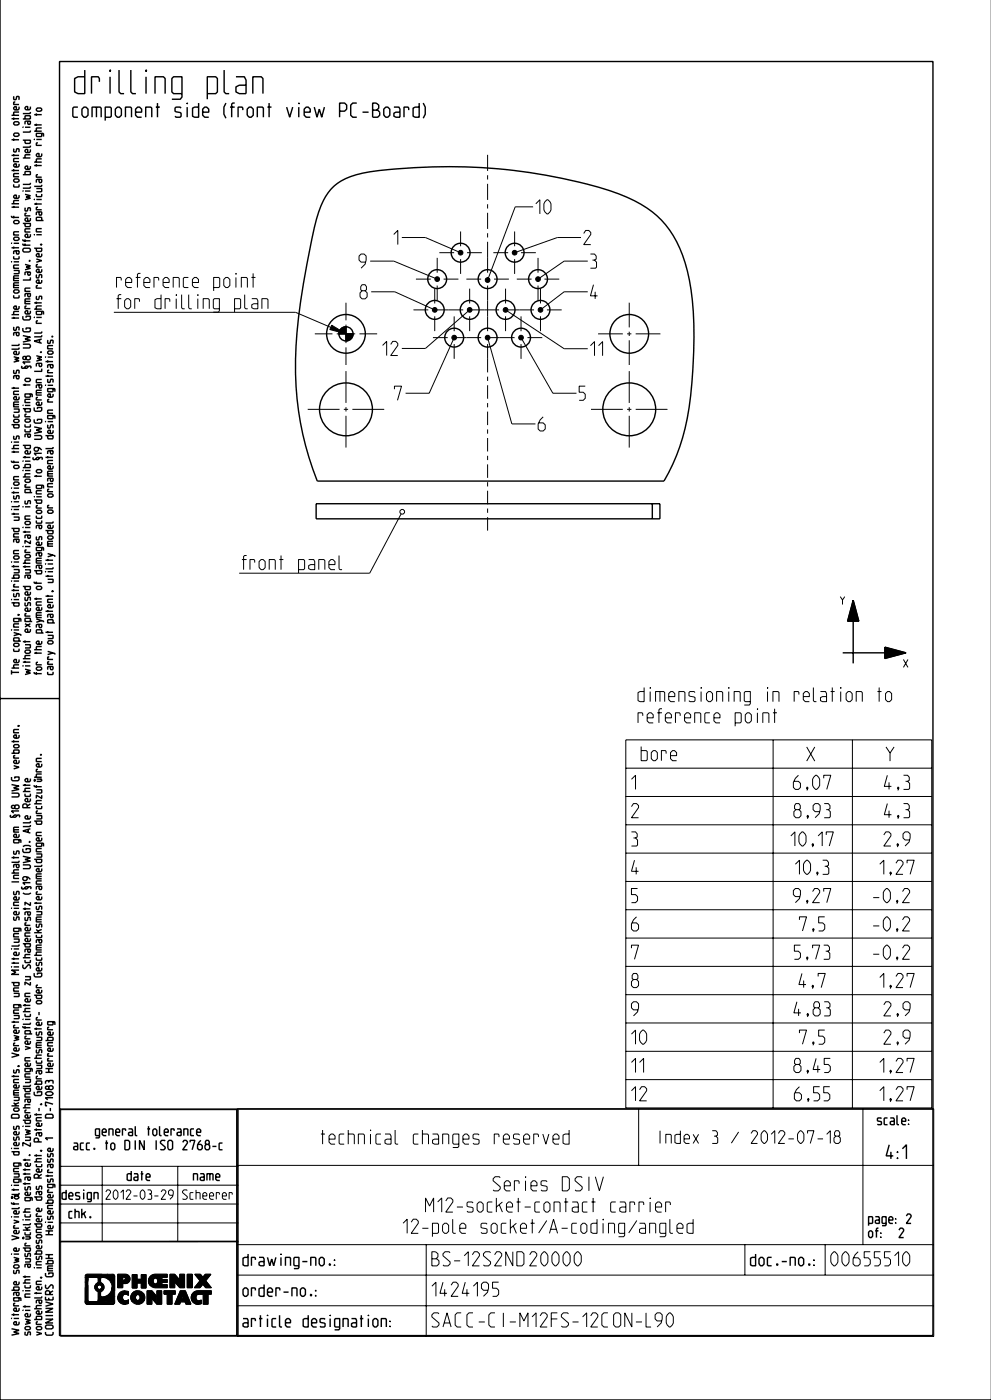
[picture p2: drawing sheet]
<svg xmlns="http://www.w3.org/2000/svg" width="210mm" height="297mm" viewBox="0 0 210 297" stroke-linecap="round" stroke-linejoin="round" font-family="sans-serif">
<g fill="none" stroke="#000" stroke-width=".3">
<path d="M0 -.1v296.8h210M12.6 13h185v270h-185zM18 14.8v5h-1.5l-.7-.3v-2.9l.7-.3h1.5M21 17.3v-.7l-.2-.3h-1.4v3.5M23.3 14.8h.1l-.1 .4zM23.3 16.3v3.5M25.2 14.8v4.7l.4 .3h.7M27.7 14.8v4.7l.4 .3h.7M30.9 14.8h.1l-.1 .4zM30.9 16.3v3.5M32.8 19.8v-3.5h1.8l.4 .3v3.2M38.5 19.8h-1.7l-.4-.3v-2.9l.4-.3h1.7v4.3l-.3 .4h-1.8"/>
<path d="M43.9 19.8h1.8l.3-.3v-2.9l-.3-.3h-1.8v4.7M47.5 14.8v4.7l.3 .3h.7M50 16.3h1.8l.3 .7v2.8h-1.4l-.7-.3v-1.1l.7-.3h1.4M53.5 19.8v-3.5h1.8l.4 .3v3.2M2.4 36.1h1.6M2.4 32.9h1.6M2.4 29.6h1.6M2.4 25.2h1.6M2.4 24.4h1.6M2.9 39.1l.1 .5h.9l.1-.5M2.9 24.9v.4M2.9 29.3v.5"/>
<path d="M2.9 32.7v.4M2.9 35.9v.4M3 31.5l-.1 .1 .1 .6h.4l.2-.7h.3l.1 .1-.1 .6M3 20.4l-.1 .1 .1 .6h.4l.2-.7 .4 .1-.1 .6M3.1 37.9h.7l.2 .5-.2 .2h-.7l-.2-.2zM3.1 28.2h.7l.2 .5-.2 .2h-.7l-.2-.2zM3.1 25.8h.7l.2 .5-.2 .2h-.7l-.2-.2zM3.2 21.6l-.3 .1v.4h1.1M4 36.8l-1.1 .1v.6h1.1M4 34.7v.5l-.2 .2h-.7l-.2-.5 .2-.2h.4v.7M4 33.6l-1.1 .1v.6h1.1M4 23.7h-1l-.1 .7"/>
<path d="M4 22.6v.5l-.2 .2h-.7l-.2-.5 .2-.2h.4v.7M4.8 37h1.6v-.5l-1-.2-.1 .7M4.8 29.7h1.6l-.1 .7h-.9l-.1-.7M4.8 26.9l.2 .1zM4.8 25.2h1.6v-.6l-1-.1-.1 .7M4.8 33.5h1.6M5.3 27h1.1M5.9 25.7l.1 .7h.3l.1-.7-1.1 .1v.6M6.4 39.5l-.1 .4h-1.5M6.4 38.7l-.1 .4h-1.5M6.4 35.2v.5l-.2 .2h-.7l-.2-.5 .2-.2h.4v.7M6.4 32.8h-1l-.1 .7"/>
<path d="M6.4 31.6v.5l-.2 .2h-.7l-.2-.4 .2-.3h.4v.7M6.4 30.8l-.1 .4h-1.5M6.4 27.6l-.1 .4h-1.5M6.4 23.7l-.1 .4h-1.5M6.4 22.6v.4l-.2 .3h-.7l-.2-.5 .2-.2h.4v.7M7.2 29.5l.2 .1zM7.2 35.1h1.6M7.2 34.4h1.6M7.2 27.8h1.6M7.2 26.5h1.6M7.2 24.3h1.6M7.7 40h1.1l-.1 .6h-1"/>
<path d="M7.7 24v.5M7.7 26.2v.5M7.7 34.8v.5M7.7 29.6h1.1M7.9 22.9h.7l.2 .4-.2 .3h-.7l-.2-.3zM8 37l-.3 .1v.5h1.1M8 30.3l-.3 .1v.4h1.1M8.3 38l.1 .7h.3l.1-.7-1.1 .1v.6M8.8 39.2l-.1 .3h-1.5M8.8 33.7h-1l-.1 .7M8.8 32.5v.5l-.2 .2h-.7l-.2-.4 .2-.3h.4v.7M8.8 28.3l-.1 .6-1-.1v-.5h1.4l.1 .1v.5"/>
<path d="M8.8 27.1h-1l-.1 .7M16.5 22.7h-.9l-.2 .2v1.7l.2 .2h.9M17.8 22.7h.4l.4 .4v1.3l-.4 .4h-.4l-.4-.4v-1.3zM19.5 24.8v-2.1h1.7l.2 .2v1.9M20.4 22.7v2.1M22.3 24.8h1.1l.2-.2v-1.7l-.2-.2h-1.1v2.9M24.9 22.7h.4l.4 .4v1.3l-.4 .4h-.4l-.5-.4v-1.3zM26.6 24.8v-2.1h1l.3 .2v1.9M28.7 23.8h1.3v-.7l-.4-.4h-.5l-.4 .4v1.3l.4 .4h.9M30.9 24.8v-2.1h1l.2 .2v1.9M33 22.7h.9M33.4 21.8v3"/>
<path d="M38.4 22.9l-.3-.2h-.8l-.2 .2v.7l1.3 .4v.6l-.3 .2h-.8l-.2-.2M39.6 21.8v.3zM39.6 22.7v2.1M42.1 21.8v3h-.9l-.4-.2v-1.7l.4-.2h.9M42.9 23.8h1.3v-.7l-.4-.4h-.4l-.5 .4v1.3l.5 .4h.8M47.9 21.8l-.5 .9v1.5l.5 .9M48.7 22.7h1M49.7 21.8h-.4l-.2 .3v2.7M51.4 23.3l-.1-.6h-.9v2.1M52.8 22.7h.4l.4 .4v1.3l-.4 .4h-.4l-.4-.4v-1.3zM54.5 24.8v-2.1h1.1l.2 .2v1.9M56.6 22.7h.9"/>
<path d="M57 21.8v3M60.7 22.7l.7 2.1 .6-2.1M63.3 21.8v.3zM63.3 22.7v2.1M64.4 23.8h1.3v-.7l-.4-.4h-.4l-.5 .4v1.3l.5 .4h.8M66.6 22.7l.5 2.1 .5-1.7 .5 1.7 .6-2.1M70.8 39.4a13.9 13.9 0 0 1 7.6-3 116.9 116.9 0 0 1 52.6 4.7 20.8 20.8 0 0 1 12.3 10.1 37.1 37.1 0 0 1 3.5 14.8 100.8 100.8 0 0 1-1.7 24.8 40.3 40.3 0 0 1-4.5 11.1h-73.4a68.2 68.2 0 0 1-4-34.6 150.9 150.9 0 0 1 4.3-22.4 12.5 12.5 0 0 1 3.3-5.5zM71.9 23.6h1.1l.4-.5v-.8l-.4-.5h-1.1v3M75.6 21.8h-.9l-.4 .5v2.1l.4 .4h.9M76.8 23.8h1.3M78.9 23.3h.9l.4-.4v-.6l-.4-.4-.9-.1v3h1.1l.4-.4v-.6l-.4-.5h-.2M81.7 22.7h.4l.5 .4v1.3l-.5 .4h-.4l-.4-.4v-1.3z"/>
<path d="M83.4 22.7h1.1l.2 .4v1.7h-.8l-.5-.2v-.6l.5-.2h.8M86.6 23.3l-.2-.6h-.8v2.1M88.8 21.8v3h-.9l-.4-.2v-1.7l.4-.2h.9M89.6 21.8l.5 .9v1.5l-.5 .9M2.4 55.4l.2 .1zM2.4 51.5l.2 .1zM2.4 45.7l.2 .4h1.4M2.4 52.5h1.6M2.4 43.9h1.6M2.4 43.2h1.6M2.9 57.3h1.1l-.1 .7h-1M2.9 54.3l.1 .6h.9l.1-.6"/>
<path d="M2.9 43.6v.5M2.9 45.7v.6M2.9 52.2v.5M2.9 59h1.1M2.9 55.5h1.1M2.9 51.6h1.1M3.1 50.3h.7l.2 .4-.2 .2h-.7l-.2-.2zM3.1 46.7h.7l.2 .5-.2 .2h-.7l-.2-.2zM3.5 53.2l.1 .6h.3l.1-.6-1.1 .1v.5M4 59.9l-1.1 .2v.9h1.1M4 58.5l-1.1 .1v.9h1.1M4 56.2l-1.1 .1v.6h1.1"/>
<path d="M4 49.1l-1.1 .1v.6h1.1M4 42.5h-1l-.1 .7M4 41.3v.5l-.2 .2h-.7l-.2-.4 .2-.3h.4v.7M4.8 51.6l.2 .4h1.4M4.8 50.7l.2 .3h1.4M4.8 47.3h1.6l-.1 .7h-.9l-.1-.7M4.8 40.4l.2 .1zM5.1 52.6h1.1l.2 .2v.4l-.2 .2h-1.1l-.3-.2v-.4zM5.3 56l1.1 .3-.9 .3 .9 .3-1.1 .3M5.3 41.2l1.1 .3-.9 .2 .9 .3-1.1 .3M5.3 50.7v.5M5.3 51.6v.5"/>
<path d="M5.3 40.5h1.1M5.4 44l-.1 .1 .1 .6h.4l.2-.7 .4 .1-.1 .6M5.6 45.2l-.3 .1v.4h1.1M5.9 57.6l.1 .7h.3l.1-.7-1.1 .1v.6M6.2 55.2l.2 .1zM6.4 58.8v.5h-1.6M6.4 49.6v.5l-.2 .2h-.7l-.2-.4 .2-.3h.4v.7M6.4 48.5l-1.1 .1v.6h1.1M6.4 46.2v.5l-.2 .2h-.7l-.2-.5 .2-.2h.4v.7M7.2 52.6h1.6l-.1 .7h-.9l-.1-.7M7.2 49.7h.2zM7.2 42.2l.2 .1z"/>
<path d="M7.2 43.2h1.6M7.7 54.9l1.1 .3-1.1 .4M7.7 41.1l.1 .6h.9l.1-.6M7.7 43v.4M7.7 49.7h1.1M7.7 42.3h1.1M7.8 58.2l-.1 .1 .1 .6h.4l.2-.7h.3l.1 .1-.1 .6M8 56.1h-.3v.5h1.1M8 43.9l-.3 .1v.4h1.1M8.3 44.9l.1 .7h.3l.1-.7-1.1 .1v.6M8.6 51.8l.2 .1zM8.7 51.8l.3 .1"/>
<path d="M8.8 59.3v.5l-.2 .2h-.7l-.2-.4 .2-.3h.4v.7M8.8 57.1v.4l-.2 .2h-.7l-.2-.4 .2-.2h.4v.6M8.8 53.7v.5l-.2 .2h-.7l-.2-.4 .2-.3h.4v.7M8.8 48.4l-1.1 .2v.5h1.1M8.8 46.7l-.1-.7-1 .2v.5h1.5M2.4 67.4h1.6M2.4 66.7h1.6M2.9 75.6l1.1 .3-.9 .3 .9 .2-1.1 .3M2.9 62.6l.1 .5h.9l.1-.5M2.9 67.1v.5M2.9 60.5h1.1M3 78.5l-.1 .1 .1 .5h.4l.2-.6h.3l.1 .1-.1 .5"/>
<path d="M3 69.3l-.1 .1 .1 .6h.4l.2-.7h.3l.1 .1-.1 .6M3.1 61.4h.7l.2 .5-.2 .2h-.7l-.2-.2zM3.5 79.6l.1 .7h.3l.1-.7-1.1 .1v.6M3.5 70.5l.1 .6h.3l.1-.6-1.1 .1v.5M4 74.5v.4l-.2 .2h-.7l-.2-.4 .2-.2h.4v.6M4 73.7l-.1 .3h-1.5M4 72.9l-.1 .3h-1.5M4 66h-1l-.1 .7M4 64.9v.4l-.2 .2h-.7l-.2-.4 .2-.2h.4v.6M4.7 77.6l-.1 .1 .1 .4 .5-.2a.46 .46 0 0 1 .8-.2M4.8 72.9h1.4l.2 .3v.3l-.2 .2h-1.4M4.8 71.1l1.6 .4-1.1 .3 1.1 .3-1.6 .4"/>
<path d="M4.8 69.5v.6l.3 .2h1.1l.2-.2v-.6h-.9v.4M4.8 67v.6l.3 .2h1.1l.2-.2v-.6h-.9v.3M5.2 77.9a.46 .46 0 0 0 .8-.2l.4-.1 .2 .1-.2 .4M5.3 63.9h1.1M5.5 75.7v.3l.3 .3h.4l.2-.3v-.3l-.2-.2h-.4l-.3 .2-.1-.2h-.3l-.3 .2v.3l.3 .2h.3l.1-.2M5.6 64.9h-.3v.5h1.1M5.9 62.2l.1 .7h.3l.1-.7-1.1 .1v.6M6.4 76.7h-1.6l.5 .5M6.4 65.9v.4l-.2 .2h-.7l-.2-.4 .2-.2h.4v.6M6.4 63.3l-1.1 .2v.9h1.1M6.4 61.1l-1.1 .1v.5h1.1M7.2 67.2l.2 .1z"/>
<path d="M7.2 65.5h1.6M7.2 64.2h1.6M7.7 75.4l1.1 .3-.9 .3 .9 .2-1.1 .3M7.7 63.9v.5M7.7 67.3h1.1M7.8 62.8l-.1 .1 .1 .6h.4l.2-.7 .4 .1-.1 .6M8 68l-.3 .1v.4h1.1M8 60.5l-.3 .1v.5h1.1M8.3 77l.1 .7h.3l.1-.7-1.1 .1v.6M8.4 72v.6M8.6 74.6l.2 .1zM8.8 78.1v.6h-1.6"/>
<path d="M8.8 71.8l-1.6 .5 1.6 .5M8.8 71l-.1 .4h-1.5M8.8 70.2l-.1 .4h-1.5M8.8 66l-.1 .7-1-.2v-.5h1.4l.1 .1v.6M8.8 64.8h-1l-.1 .7M9.6 75.6l.2 .1zM9.6 79.7h1.6M9.6 76.6h1.6M10.1 74.6l.2-.2h.7l.2 .4-.2 .3h-.7zM10.1 76.4v.4M10.1 79.4v.5M10.1 75.7h1.1"/>
<path d="M10.2 72.1l-.1 .1 .1 .6h.4l.2-.7 .4 .1-.1 .6M10.4 78.5h-.3v.5h1.1M10.7 77.3l.1 .7h.3l.1-.7-1.1 .1v.6M11 71.3l.2 .1zM11.2 73.2l-1.1 .1v.6h1.1M71.8 70.7h3M72.1 69.9l.7-.6 .5-.1v1.5h-1.5zM73.3 70.7h1.5a1.5 1.5 0 0 1-1.5 1.5zM73.3 69.2v3M2.4 97.6l.2 .4h1.4M2.4 93.7h.2zM2.4 90h1.6l-.1 .7h-.9l-.1-.7"/>
<path d="M2.4 95.8h1.6M2.4 95.1h1.6M2.4 82.3h1.6M2.9 98.8l.2-.2h.7l.2 .5-.2 .2h-.7zM2.9 87.8l.1 .6h.9l.1-.6M2.9 86.7h1.1l-.1 .7h-1M2.9 82v.5M2.9 95.5v.5M2.9 97.6v.5M2.9 93.7h1.1M2.9 85.7h1.1M3 92.4l-.1 .1 .1 .6h.4l.2-.7h.3l.1 .1-.1 .6"/>
<path d="M3.1 88.9h.7l.2 .4-.2 .2h-.7l-.2-.2zM4 94.4h-1l-.1 .7M4 85.2l-1.1 .1v.9h1.1M4 84.1v.4l-.2 .2h-.7l-.2-.4 .2-.2h.4v.6M4 82.9l-1.1 .1v.6h1.1M4.8 99.7h.2zM4.8 99.1h1.6v-.6l-1-.1-.1 .7M4.8 97.7h.2zM4.8 94.4h1.6l-.1 .7h-.9l-.1-.7M4.8 86.6h1.6l-.1 .7h-.9l-.1-.7M4.8 85.9h.2zM4.8 96.9h1.6"/>
<path d="M4.8 81.6h1.6M5.3 90.9l.1 .6h.9l.1-.6M5.3 89.9l.1 .6h.9l.1-.6M5.3 81.3v.5M5.3 96.7v.4M5.3 99.7h1.1M5.3 97.7h1.1M5.3 85.9h1.1M5.5 88.8h.7l.2 .4-.2 .3h-.7l-.2-.3zM5.5 80.2h.7l.2 .4-.2 .3h-.7l-.2-.3zM5.6 87.8l-.3 .1v.4h1.1M5.9 92l.1 .7h.3l.1-.7-1.1 .1v.6"/>
<path d="M6.4 95.5v.5l-.2 .2h-.7l-.2-.5 .2-.2h.4v.7M6.4 84.6l-1.1 .1v.6h1.1M6.4 83.5l-.1 .7-1-.1v-.6h1.4l.1 .1v.6M7.1 96.9l-.1 .2 .1 .3 .5-.2a.46 .46 0 0 1 .8-.1M7.2 92.3h1.4l.2 .2v.4l-.2 .2h-1.4M7.2 90.5l1.6 .3-1.1 .4 1.1 .3-1.6 .3M7.2 88.9v.5l.3 .3h1.1l.2-.3v-.5h-.9v.3M7.2 86.4v.5l.3 .3h1.1l.2-.3v-.5h-.9v.3M7.6 97.2a.46 .46 0 0 0 .8-.1l.4-.2 .2 .2-.2 .3M7.7 83.2h1.1M7.9 99.5h.7l.2 .5-.2 .2h-.7l-.2-.2zM8 84.2l-.3 .1v.5h1.1"/>
<path d="M8.2 94.9v.5l-.3 .2h-.4l-.3-.2v-.4l.3-.2 .9 .1 .4 .5M8.3 81.6l.1 .6h.3l.1-.6-1.1 .1v.5M8.8 96.1h-1.6l.5 .4M8.8 85.2v.5l-.2 .2h-.7l-.2-.5 .2-.2h.4v.7M8.8 82.7l-1.1 .1v.9h1.1M8.8 80.4l-1.1 .1v.6h1.1M9.6 92.3h1.6l-.1 .7h-.9l-.1-.7M9.6 89.3h.2zM9.6 81.6l.2 .1zM9.6 96.9h1.6M10.1 96.7v.4M10.1 89.3h1.1"/>
<path d="M10.1 81.7h1.1M10.2 90l-.1 .1 .1 .6h.4l.2-.7h.3l.1 .1-.1 .6M10.2 80.4l-.1 .1 .1 .5h.4l.2-.6 .4 .1-.1 .5M10.4 84.7h-.3v.5h1.1M10.7 95.5l.1 .7h.3l.1-.7-1.1 .1v.6M11.2 99.9l-1.1 .1v.9h1.1M11.2 98.7v.5l-.2 .2h-.7l-.2-.5 .2-.2h.4v.7M11.2 97.6l-1.1 .1v.6h1.1M11.2 94.7l-.1 .4h-1.5M11.2 91.2v.4l-.2 .3h-.7l-.2-.5 .2-.2h.4v.7M11.2 88.1l-.1 .6-1-.1v-.5h1.4l.1 .1v.5M11.2 86.9l-1.1 .1v.6h1.1"/>
<path d="M11.2 83.5v.4l-.2 .3h-.7l-.2-.5 .2-.2h.4v.7M11.2 82.3l-.1 .7-1-.1v-.6h1.4l.1 .2v.5M2.4 119.1h.2zM2.4 112h1.6l-.1 .7h-.9l-.1-.7M2.4 107.9l.2 .1zM2.4 106.3h.2zM2.4 103.4h.2zM2.4 108.9h1.6M2.4 104.4h1.6M2.9 109.6h1.1l-.1 .7h-1M2.9 104.1v.5M2.9 108.7v.4"/>
<path d="M2.9 119.8v.4M2.9 119.1h1.1M2.9 108h1.1M2.9 106.3h1.1M2.9 103.4h1.1M3 105l-.1 .2 .1 .5h.4l.2-.7h.3l.1 .2-.1 .5M3.1 117.8h.7l.2 .5-.2 .2h-.7l-.2-.2zM3.1 102.1h.7l.2 .5-.2 .2h-.7l-.2-.2zM3.5 114.3l.1 .6h.3l.1-.6-1.1 .1v.5M4 116.7l-1.1 .1v.5h1.1M4 113.1l-1.1 .1v.6h1.1M4 107l-.1 .4h-1.5"/>
<path d="M4 101l-1.1 .1v.6h1.1M4.8 115.8h.2zM4.8 111.7l.2 .1zM4.8 107.4h.2zM4.8 119.4h1.6M4.8 112.7h1.6M4.8 101.1h1.6M5.3 112.5v.4M5.3 119.8v.5M5.3 115.8h1.1M5.3 111.8h1.1M5.3 107.4h1.1"/>
<path d="M5.4 106.1l-.1 .1 .1 .6h.4l.2-.7 .4 .1-.1 .6M5.5 117.5h.7l.2 .5-.2 .2h-.7l-.2-.2zM5.5 110.5h.7l.2 .4-.2 .3h-.7l-.2-.3zM5.5 101.5h.7l.2 .5-.2 .2h-.7l-.2-.2zM5.6 116.5l-.3 .1v.5h1.1M5.6 102.7l-.3 .1v.5h1.1M5.9 113.4l.1 .7h.3l.1-.7-1.1 .1v.6M6.4 118.7h-1l-.1 .7M6.4 114.5v.7l-1.1-.7v.7M6.4 109.3l-1.1 .2v.5h1.1M6.4 104.4l-.1-.7-1 .1v.6h1.5M6.4 100.4h-1l-.1 .7"/>
<path d="M7.2 106h1.6l-.1 .6h-.9l-.1-.6M7.2 105.2l.2 .1zM7.2 100.9h1.6M7.7 110.3l.1 .6h.9l.1-.6M7.7 109.3l.1 .5h.9l.1-.5M7.7 100.7v.4M7.7 118.8h1.1M7.7 105.3h1.1M7.8 113.7l-.1 .1 .1 .6h.4l.2-.7h.3l.1 .1-.1 .6M7.9 108.1h.7l.2 .5-.2 .2h-.7l-.2-.2zM8 107.1l-.3 .1v.5h1.1M8.3 119.8l.1 .7h.3l.1-.7-1.1 .1v.6"/>
<path d="M8.3 117.2l.1 .6h.3l.1-.6-1.1 .1v.5M8.3 111.3l.1 .7h.3l.1-.7-1.1 .1v.6M8.8 118.3l-1.1 .1v.9h1.1M8.8 116l-.1 .7-1-.1v-.6h1.4l.1 .1v.6M8.8 114.9v.4l-.2 .3h-.7l-.2-.5 .2-.2h.4v.7M8.8 104l-1.1 .1v.6h1.1M8.8 102.8l-.1 .7-1-.1v-.6h1.4l.1 .1v.6M9.6 119.5h.2zM9.6 112.4h1.6l-.1 .7h-.9l-.1-.7M9.6 118.7h1.6M10.1 117.3l1.5 .5v.2M10.1 108.3l.2-.2h.7l.2 .4-.2 .3h-.7z"/>
<path d="M10.1 118.5v.4M10.1 119.5h1.1M10.1 115.3h1.1M10.1 100.4h1.1M10.3 113.6h.7l.2 .4-.2 .3h-.7l-.2-.3zM10.3 104.7h.7l.2 .4-.2 .2h-.7l-.2-.2zM10.4 107.1l-.3 .1v.4h1.1M10.4 103.7h-.3v.5h1.1M10.7 101.3l.1 .7h.3l.1-.7-1.1 .2v.5M11.2 114.7l-1.1 .1v.9h1.1M11.2 111.3v.4l-.2 .3h-.7l-.2-.5 .2-.2h.4v.7M11.2 110.5l-.1 .3h-1.5"/>
<path d="M11.2 102.5l-1.1 .1v.6h1.1M11.2 117.7l-1.1 .3M67 106.7h72.8v3.2h-72.8zM138.2 106.7v3.2M2.4 133.5h.2zM2.4 127.7h1.6l-.1 .7h-.9l-.1-.7M2.4 127l.2 .1zM2.4 123.1h.2zM2.4 122.5h1.6v-.5l-1-.2-.1 .7M2.4 125.1h1.6M2.4 120.1h1.6M2.9 137.5l.1 .5h.9l.1-.5"/>
<path d="M2.9 134l1.5 .5v.2M2.9 120.7h1.1l-.1 .7h-1M2.9 124.9v.4M2.9 133.5h1.1M2.9 127.1h1.1M2.9 123.1h1.1M3 125.8l-.1 .1 .1 .6h.4l.2-.7 .4 .1-.1 .6M3.1 136.3h.7l.2 .5-.2 .2h-.7l-.2-.2zM3.2 123.9h-.3v.5h1.1M3.8 130.3h.2zM3.9 130.2l.3 .1M4 139.7v.5l-.2 .2h-.7l-.2-.4 .2-.3h.4v.7"/>
<path d="M4 135.9l-.1-.7-1 .1v.6h1.5M4 132.2l-1.1 .1v.6h1.1M4 131.1l-.1 .6-1-.1v-.5h1.4l.1 .1v.5M4 134.4l-1.1 .3M4.8 124.3h1.6l-.1 .7h-.9l-.1-.7M4.8 139.6h1.6M4.8 136h1.6M4.8 120.1h1.6M5.3 136.6h1.1l-.1 .7h-1M5.3 120.7h1.1l-.1 .7h-1M5.3 135.7v.5M5.3 132.2l1.1 .7"/>
<path d="M5.4 127.7l-.1 .1 .1 .6h.4l.2-.7 .4 .1-.1 .6M5.4 126.6l-.1 .1 .1 .6h.4l.2-.7 .4 .1-.1 .6M5.5 137.8h.7l.2 .4-.2 .3h-.7l-.2-.3zM5.6 130l-.3 .1v.5h1.1M5.9 121.9l.1 .7h.3l.1-.7-1.1 .1v.6M6.4 138.9h-1l-.1 .7M6.4 133.3v.5l-.2 .2h-.7l-.2-.5 .2-.2h.4v.7M6.4 131.7l-.1-.7-1 .1v.6h1.5M6.4 128.9v.4l-.2 .2h-.7l-.2-.4 .2-.2h.4v.6M6.4 125.4v.5l-.2 .2h-.7l-.2-.4 .2-.3h.4v.7M6.4 132.2l-1.1 .7M7.2 123.3l.2 .3h1.4"/>
<path d="M7.2 120.9h1.6l-.1 .7h-.9l-.1-.7M7.2 138.4h1.6M7.2 137.7h1.6M7.2 126.9h1.6M7.7 131.2l1.5 .4v.3M7.7 123.3v.5M7.7 126.6v.5M7.7 138.1v.5M7.7 130.4h1.1M7.9 124.2h.7l.2 .5-.2 .2h-.7l-.2-.2zM8.3 132.3l.1 .7h.3l.1-.7-1.1 .1v.6M8.8 137h-1l-.1 .7"/>
<path d="M8.8 135.9v.4l-.2 .2h-.7l-.2-.4 .2-.2h.4v.6M8.8 134.1l-.1-.6-1 .1v.5h1.5M8.8 129.8l-1.1 .2v.9h1.1M8.8 128.7v.5l-.2 .2h-.7l-.2-.5 .2-.2h.4v.7M8.8 127.6l-1.1 .1v.5h1.1M8.8 131.5l-1.1 .4M9.6 121.1l.2 .1zM9.6 134h1.6M9.6 129.5h1.6M9.6 126.3h1.6M9.6 122.1h1.6M10.1 138l1.5 .5v.2"/>
<path d="M10.1 136l.2-.2h.7l.2 .4-.2 .3h-.7zM10.1 134.6h1.1l-.1 .7h-1M10.1 122.8h1.1l-.1 .6h-1M10.1 121.8v.5M10.1 126.1v.4M10.1 129.3v.4M10.1 133.7v.5M10.1 121.2h1.1M10.4 139.2l-.3 .1v.4h1.1M10.7 130.2l.1 .7h.3l.1-.7-1.1 .1v.6M11 125.3h.2zM11.1 125.2l.3 .1"/>
<path d="M11.2 132l-.1-.7-1 .1v.6h1.5M11.2 128.1v.5l-.2 .2h-.7l-.2-.4 .2-.3h.4v.7M11.2 127l-1.1 .1v.6h1.1M11.2 120.2l-.1 .3h-1.5M11.2 138.4l-1.1 .3M178.5 138.3h13.4M180.7 127.2l1.2 4.4h-2.4zM180.7 127.2v13.4M187.4 137.1l4.5 1.2-4.5 1.3zM0 148h12.6M2.4 159.6h1.6v-.5l-1-.2-.1 .7M2.4 157.2h1.6"/>
<path d="M2.4 142.5h1.6M2.4 142v.9M2.4 141.6h1.6M2.9 156.9v.4M3.1 157.8h.7l.2 .5-.2 .2h-.7l-.2-.2zM3.8 153.8l.2 .1zM3.9 153.8l.3 .1M4 155.7v.5l-.2 .2h-.7l-.2-.4 .2-.3h.4v.7M4 154.6l-1.1 .1v.6h1.1M4 140.9h-1l-.1 .7M4.8 141.1h.2zM4.8 140.3h1.6"/>
<path d="M5.3 141.8l1.1 .3-.9 .3 .9 .2-1.1 .3M5.3 140.1v.4M5.3 141.1h1.1M7.2 142.4l.2 .4h1.4M7.7 142.4v.5M7.9 141.3h.7l.2 .5-.2 .2h-.7l-.2-.2zM8 140.4h-.3v.5h1.1M8.6 159.9l.2 .1zM10.1 142.4l.1 .5h.9l.1-.5M10.4 140.2l-.3 .1v.5h1.1M10.7 141.2l.1 .7h.3l.1-.7-1.1 .1v.6M2.3 172.7l-.1 .2 .1 .3 .5-.2a.46 .46 0 0 1 .8-.1"/>
<path d="M2.4 168.1h1.4l.2 .2v.4l-.2 .2h-1.4M2.4 166.3l1.6 .3-1.1 .3 1.1 .4-1.6 .3M2.4 164.7v.5l.3 .3h1.1l.2-.3v-.5h-.9v.3M2.8 173a.46 .46 0 0 0 .8-.1l.4-.2 .2 .2-.2 .3M2.9 162.3l1.1 .3-1.1 .3M2.9 175.8h1.1M3.1 170.8v.4l.3 .2h.4l.2-.2v-.4l-.2-.2h-.4l-.3 .2-.1-.1h-.3l-.3 .1v.4l.3 .1h.3l.1-.1M3.2 160.1l-.3 .1v.5h1.1M4 177.9l-.1 .7-1-.1v-.6h1.4l.1 .1v.6M4 176.8v.4l-.2 .3h-.7l-.2-.5 .2-.2h.4v.7M4 175.3l-1.1 .1v.9h1.1M4 171.9h-1.6l.5 .4"/>
<path d="M4 161.1v.5l-.2 .2h-.7l-.2-.5 .2-.2h.4v.7M4.8 179.9v.5l.3 .3h1.1l.2-.3v-.5h-.9v.3M4.8 179.4l.5-.2h.8l.5 .2M4.8 167.7h1.6M4.8 166.4h1.6M5.3 168.2l.1 .6h.9l.1-.6M5.3 166.1v.5M5.8 171.2v-.6l-.3-.2h-.4l-.3 .2v.6h1.6M6 175.8v.6M6.2 178.4h.2zM6.4 175.6l-1.6 .5 1.6 .4M6.4 174.8l-.1 .4h-1.5"/>
<path d="M6.4 174l-.1 .4h-1.5M6.4 172.9v.4l-.2 .3h-.7l-.2-.5 .2-.2h.4v.7M6.4 169.2v.5l-.2 .2h-.7l-.2-.4 .2-.3h.4v.7M6.4 167.1h-1l-.1 .6M6.4 165v.5l-.2 .2h-.7l-.2-.5 .2-.2h.4v.7M6.4 170.4l-.6 .4M7.2 174h1.6l-.1 .7h-.9l-.1-.7M7.2 166.4l.2 .3h1.4M7.2 165.2l.2 .1zM7.2 165.4l.2 .1zM7.2 170.3h1.6M7.2 164.7h1.6"/>
<path d="M7.7 172.9h1.1l-.1 .6h-1M7.7 170.8l.1 .6h.9l.1-.6M7.7 167.4h1.1l-.1 .7h-1M7.7 166.4v.5M7.8 165.1h1M8 171.9h-.3v.5h1.1M8 163l-.3 .1v.5h1.1M8.6 165.1l.2 .3-.2 .2h-.8M8.8 179.8l-1.1 .1v.6h1.1M8.8 178.7l-.1 .7-1-.1v-.6h1.4l.1 .1v.6M8.8 177.5v.5l-.2 .2h-.7l-.2-.4 .2-.3h.4v.7M8.8 176.4l-1.1 .1v.6h1.1"/>
<path d="M8.8 169.7h-1l-.1 .6M8.8 168.5v.7l-1.1-.7v.7M8.8 164h-1l-.1 .7M8.8 161.9v.4l-.2 .2h-.7l-.2-.4 .2-.2h.4v.6M8.8 160.7l-1.1 .1v.6h1.1M2.4 192.4l.2 .1zM2.4 186.9h1.6M2.4 185h1.6M2.4 181.7h1.6M2.9 199h1.1l-.1 .7h-1M2.9 181.5v.4M2.9 192.5h1.1"/>
<path d="M3 194.3l-.1 .1 .1 .6h.4l.2-.7 .4 .1-.1 .6M3 188.9l-.1 .1 .1 .6h.4l.2-.7h.3l.1 .1-.1 .6M3 180.3l-.1 .1 .1 .6h.4l.2-.7h.3l.1 .1-.1 .6M3.5 183.2l.1 .7h.3l.1-.7-1.1 .1v.6M4 197.9l-1.1 .1v.5h1.1M4 196.7l-.1 .7-1-.1v-.6h1.4l.1 .1v.6M4 193.2v.4l-.2 .3h-.7l-.2-.5 .2-.2h.4v.7M4 191.2l-1.1 .1v.6h1.1M4 190v.5l-.2 .2h-.7l-.2-.4 .2-.3h.4v.7M4 185.5l-1.1 .1v.6h1.1M4 184.3h-1l-.1 .7M4 182.4l-.1 .3h-1.5"/>
<path d="M4.7 187.9l-.1 .2 .1 .3 .5-.2a.46 .46 0 0 1 .8-.1M4.8 200h1.6l-.1 .7h-.9l-.1-.7M4.8 189.2l.5 .3h.8l.5-.3M4.8 183.3h1.4l.2 .2v.4l-.2 .2h-1.4M4.8 181.5l1.6 .3-1.1 .3 1.1 .4-1.6 .3M4.8 192.6h1.6M5.2 188.2a.46 .46 0 0 0 .8-.1l.4-.2 .2 .2-.2 .3M5.3 192.3v.5M5.4 194.4l-.1 .1 .1 .6h.4l.2-.7 .4 .1-.1 .6M5.6 195.6h-.3v.5h1.1M5.8 185.9v.5l-.3 .2h-.4l-.3-.2v-.4l.3-.2 .9 .1 .4 .5M5.9 193.2l.1 .7h.3l.1-.7-1.1 .2v.5"/>
<path d="M6.4 198.8v.5l-.2 .2h-.7l-.2-.4 .2-.3h.4v.7M6.4 197.7l-1.1 .1v.6h1.1M6.4 196.6v.4l-.2 .2h-.7l-.2-.4 .2-.2h.4v.6M6.4 191.2v.7l-1.1-.7v.7M6.4 187.1h-1.6l.5 .4M7.2 182.1h1.6l-.1 .7h-.9l-.1-.7M7.2 197.7h1.6M7.2 191.4h1.6M7.7 198.1l.1 .6h.9l.1-.6M7.7 193.2h1.1l-.1 .7h-1M7.7 181h1.1l-.1 .7h-1M7.7 191.1v.5"/>
<path d="M7.7 197l.6 .7M7.7 194.9h1.1M7.7 185.7h1.1M7.8 195.8l-.1 .1 .1 .6h.4l.2-.7 .4 .1-.1 .6M7.8 192.1l-.1 .1 .1 .5h.4l.2-.6 .4 .1-.1 .5M8 189l-.3 .1v.4h1.1M8.3 199.1l.1 .7h.3l.1-.7-1.1 .2v.5M8.3 187.8l.1 .7h.3l.1-.7-1.1 .1v.6M8.8 194.3l-1.1 .2v.9h1.1M8.8 190v.5l-.2 .2h-.7l-.2-.5 .2-.2h.4v.7M8.8 186.7l-1.1 .1v.6h1.1M8.8 185.2l-1.1 .1v.9h1.1"/>
<path d="M8.8 184.1v.4l-.2 .2h-.7l-.2-.4 .2-.2h.4v.6M8.8 183.3l-.1 .3h-1.5M8.8 197l-.8 .3M2.4 208.2h1.6l-.1 .7h-.9l-.1-.7M2.4 204.9h.2zM2.4 201.1h.2zM2.4 216.6h1.6M2.4 204.1h1.6M2.4 203.2h1.6M2.9 219.4l1.1 .3-.9 .3 .9 .3-1.1 .3M2.9 215.2h1.1l-.1 .7h-1M2.9 210.5h1.1l-.1 .7h-1"/>
<path d="M2.9 202.9v.5M2.9 203.8v.5M2.9 216.3v.5M2.9 204.9h1.1M2.9 201.1h1.1M3.2 217.3l-.3 .1v.4h1.1M4 218.3v.4l-.2 .3h-.7l-.2-.5 .2-.2h.4v.7M4 214l-1.1 .2v.5h1.1M4 212.9l-.1 .7-1-.1v-.6h1.4l.1 .1v.6M4 209.4l-1.1 .1v.5h1.1M4 205.6h-1.6l1 .4-1 .5h1.6M4 201.8v.4l-.2 .3h-.7l-.2-.5 .2-.2h.4v.7"/>
<path d="M4 200.1l-.1 .4h-1.5M4.8 217.4l.2 .4h1.4M4.8 216h.2zM4.8 214.4h1.6M4.8 213.1h1.6M4.8 203h1.6M5 204.4l-.2 .6 .3 .2h.2l.7-.8 .4 .3-.1 .5M5.3 214.8l.1 .6h.9l.1-.6M5.3 207h1.1l-.1 .6h-1M5.3 203.4l.1 .6h.9l.1-.6M5.3 212.8v.4M5.3 217.4v.6"/>
<path d="M5.3 216h1.1M5.6 219.6l-.3 .1v.4h1.1M5.9 201.1l.1 .7h.3l.1-.7-1.1 .1v.6M6.4 219.1l-.1-.7-1 .1v.6h1.5M6.4 216.7l-.1 .4h-1.5M6.4 213.7h-1l-.1 .7M6.4 211.6v.5l-.2 .2h-.7l-.2-.4 .2-.3h.4v.7M6.4 210.5l-1.1 .1v.6h1.1M6.4 208.1v.7l-1.1-.7v.7M6.4 202.3h-1l-.1 .7M7.2 210.9h1.6l-.1 .7h-.9l-.1-.7M7.2 206.2v.6l.3 .2h1.1l.2-.2v-.6h-.9v.4"/>
<path d="M7.2 218h1.6M7.2 202.5h1.6M7.7 219.8h1.1l-.1 .7h-1M7.7 202.9l.1 .6h.9l.1-.6M7.7 217.8v.4M7.7 200.8h1.1M7.8 218.7l-.1 .1 .1 .6h.4l.2-.7 .4 .1-.1 .6M7.8 203.9l-.1 .2 .1 .5h.4l.2-.7 .4 .2-.1 .5M7.9 212.1h.7l.2 .4-.2 .2h-.7l-.2-.2zM8 215.6l-.3 .1v.5h1.1M8 208.8l-.3 .1v.4h1.1M8.3 214.5v.6"/>
<path d="M8.8 216.6v.5l-.2 .2h-.7l-.2-.4 .2-.3h.4v.7M8.8 209.8v.4l-.2 .3h-.7l-.2-.5 .2-.2h.4v.7M8.8 205.1v.4l-.2 .3h-.7l-.2-.5 .2-.2h.4v.7M8.8 201.8h-1l-.1 .7M8.8 200.3l-1.1 .1v.9h1.1M10.4 217.7l-.3 .1v.4h1.1M11.2 218.7v.4l-.2 .3h-.7l-.2-.5 .2-.2h.4v.7M11.2 216.5l-.1 .7-1-.1v-.6h1.4l.1 .1v.6M2.4 223.2l1.6 .4-1.6 .5M2.4 234.4h1.6M2.4 228.1h1.6M2.7 236.1h1.1l.2 .3v.5h-1.6v-.5z"/>
<path d="M2.9 235l.2-.2h.7l.2 .5-.2 .2h-.7zM2.9 232.5h1.1l-.1 .7h-1M2.9 227.8v.5M2.9 233.7l.6 .7M2.9 231.6h1.1M3 238.7l-.1 .1 .1 .5h.4l.2-.6 .4 .1-.1 .5M3 226.7l-.1 .1 .1 .6h.4l.2-.7h.3l.1 .1-.1 .6M3.2 221.1h-.3v.5h1.1M3.8 225.9l.2 .1zM3.9 225.9l.3 .1M4 239.8v.5l-.2 .2h-.7l-.2-.5 .2-.2h.4v.7M4 231l-1.1 .2v.9h1.1"/>
<path d="M4 229.9v.5l-.2 .2h-.7l-.2-.5 .2-.2h.4v.7M4 228.8l-1.1 .1v.5h1.1M4 222v.5l-.2 .2h-.7l-.2-.4 .2-.3h.4v.7M4 233.7l-.8 .3M4.8 238.7h.2zM4.8 237.4h1.6l-.1 .7h-.9l-.1-.7M4.8 230.7h1.6l-.1 .6h-.9l-.1-.6M4.8 234.8h1.6M5.3 239.4l1.1 .3-.9 .3 .9 .2-1.1 .3M5.3 228.7h1.1l-.1 .7h-1M5.3 221.7l1.1 .4-1.1 .3M5.3 238.7h1.1"/>
<path d="M5.6 235.3h-.3v.5h1.1M5.9 232.9l.1 .7h.3l.1-.7-1.1 .2v.5M6.4 236.3v.4l-.2 .2h-.7l-.2-.4 .2-.2h.4v.6M6.4 234.1h-1l-.1 .7M6.4 231.8l-1.1 .1v.6h1.1M6.4 229.9l-.1 .3h-1.5M6.4 227.6l-1.1 .1v.6h1.1M6.4 226.4l-.1 .7-1-.1v-.6h1.4l.1 .1v.6M6.4 225.3v.4l-.2 .3h-.7l-.2-.5 .2-.2h.4v.7M6.4 224.1l-1.1 .2v.5h1.1M6.4 220.6v.5l-.2 .2h-.7l-.2-.5 .2-.2h.4v.7M7.2 231.4v.5l.3 .3h1.1l.2-.3v-.5h-.9v.3"/>
<path d="M7.2 229.8h1.6v-.6l-1-.1-.1 .7M7.2 239.4h1.6M7.2 236.2h1.6M7.2 224.3h1.6M7.7 225.8h1.1l-.1 .7h-1M7.7 224.7l.1 .6h.9l.1-.6M7.7 235.9v.5M7.7 239.1v.5M7.7 221.5h1.1M7.8 222.5l-.1 .1 .1 .5h.4l.2-.6 .4 .1-.1 .5M8 228.1l-.3 .1v.4h1.1M8.3 226.9l.1 .7h.3l.1-.7-1.1 .1v.6"/>
<path d="M8.3 234.8v.7M8.6 234l.2 .1zM8.7 234l.3 .1M8.8 238v.5l-.2 .2h-.7l-.2-.5 .2-.2h.4v.7M8.8 236.9l-1.1 .1v.5h1.1M8.8 230.2v.5l-.2 .2h-.7l-.2-.4 .2-.3h.4v.7M8.8 223.6h-1l-.1 .7M8.8 221l-1.1 .1v.9h1.1M9.6 220.5h1.6v-.6l-1-.1-.1 .7M9.6 227.3h1.6M9.6 226.5h1.6M9.9 236.1h1.1l.2 .3v.5h-1.6v-.5z"/>
<path d="M9.9 231.5l.9-.1 .4 .4-.4 .4h-.7l-.5-.4zM10.3 230.3v.4l.3 .2h.4l.2-.2v-.4l-.2-.2h-.4l-.3 .2-.1-.1h-.3l-.3 .1v.4l.3 .1h.3l.1-.1M10.3 229.4l.3-.4h.5l.1 .7M10.3 229.2l-.1-.2h-.3l-.3 .2v.5M10.3 226.5v.8M10.4 224.3l-.3 .1v.5h1.1M10.4 223.3l-.3 .1v.4h1.1M10.7 234.8v.7M11.2 234l-1.6-.5v.8h.4M11.2 232.6h-1.6l.5 .5M11.2 225.3v.5l-.2 .2h-.7l-.2-.5 .2-.2h.4v.7M11.2 222.1v.5l-.2 .2h-.7l-.2-.5 .2-.2h.4v.7"/>
<path d="M11.2 221l-1.1 .1v.6h1.1M12.6 235h185M21.6 239.9h.9v-.4l-.3-.3h-.3l-.3 .3v.9l.3 .3h.6M24.5 239.9h.9v-.4l-.3-.3h-.3l-.3 .3v.9l.3 .3h.6M26.6 239.7l-.1-.5h-.6v1.5M27.2 239.2h.7l.2 .3v1.2l-.9-.2v-.4l.9-.2M28.6 238.7v1.8l.5 .2M31.2 239.2h.6M31.5 238.7v2M32.4 239.5l.2-.3h.3l.3 .3v.9l-.3 .3h-.3l-.2-.3zM33.8 238.7v1.8l.4 .2M34.8 239.9h.8v-.4l-.2-.3h-.3l-.3 .3v.9l.3 .3h.5"/>
<path d="M36.9 239.7l-.1-.5h-.6v1.5M37.5 239.2h.7l.2 .3v1.2l-.9-.2v-.4l.9-.2M41.1 239.2h-.6l-.1 .2v1.1l.1 .2h.6M41.6 239.9h.9v-.4l-.3-.3h-.3l-.3 .3v.9l.3 .3h.6M50.1 235.1v48M186.7 237.1l-.1-.2h-.6l-.2 .2v.4l.9 .3-.1 .5h-.6l-.2-.1M188 236.9h-.6l-.1 .2v1.1l.1 .1h.6M188.6 236.9h.7l.1 .3v1.1l-.8-.1v-.4l.8-.2M190 236.3v1.9l.4 .1M191 237.6h.8v-.4l-.2-.3h-.3l-.3 .3v.9l.3 .2h.5M192.4 238.2v.1zM192.4 237.3v.2z"/>
<path d="M2.4 257.8l.2 .1zM2.4 254.8l.2 .3h1.4M2.4 253.6l.2 .1zM2.4 253.8l.2 .1zM2.4 251.2h.2zM2.4 244.1h1.6l-.1 .7h-.9l-.1-.7M2.4 243.3l.2 .1zM2.4 252.1h1.6M2.9 258.6l1.1 .3-1.1 .4M2.9 248.8h1.1l-.1 .6h-1M2.9 251.9v.4M2.9 254.8v.5"/>
<path d="M2.9 257.9h1.1M2.9 251.2h1.1M2.9 243.4h1.1M3 253.5h1M3 240.9l-.1 .2 .1 .5h.4l.2-.7h.3l.1 .2-.1 .5M3.2 259.7l-.3 .1v.5h1.1M3.4 253.5l-.4 .3a.59 .59 0 0 0 .5 .3 .59 .59 0 0 0 .5-.3l-.4-.3M4 256.6v.4l-.2 .3h-.7l-.2-.5 .2-.2h.4v.7M4 255.8l-.1 .3h-1.5M4 252.8l-.1 .3h-1.5M4 249.9l-.1 .7-1-.1v-.6h1.4l.1 .1v.6M4 247.6l-1.1 .1v.6h1.1"/>
<path d="M4 246.5l-.1 .7-1-.2v-.5h1.4l.1 .1v.6M4 242.1v.4l-.2 .3h-.7l-.2-.5 .2-.2h.4v.7M4.8 258.5h.2zM4.8 256.9h1.6M4.8 250.8h1.6M4.8 248.8h1.6M4.8 247.9h1.6M4.8 245.8h1.6M5.3 257.3l.1 .6h.9l.1-.6M5.3 241h1.1l-.1 .7h-1M5.3 245.6v.4M5.3 247.6v.5"/>
<path d="M5.3 248.5v.5M5.3 250.6v.4M5.3 260l.6 .7M5.3 258.5h1.1M5.4 251.5l-.1 .1 .1 .6h.4l.2-.7 .4 .1-.1 .6M5.9 249.4l.1 .7h.3l.1-.7-1.1 .2v.5M6.2 244.8h.2zM6.4 259.2l-.1 .3h-1.5M6.4 256.2h-1l-.1 .7M6.4 253.8l-.1 .7-1-.1v-.6h1.4l.1 .1v.6M6.4 252.6v.5l-.2 .2h-.7l-.2-.4 .2-.3h.4v.7M6.4 246.5v.4l-.2 .3h-.7l-.2-.5 .2-.2h.4v.7"/>
<path d="M6.4 242.1v.8l-1.6-.8v.8M6.4 260l-.8 .3M7.2 259.4h1.6l-.1 .7h-.9l-.1-.7M7.2 253.7h1.6l-.1 .6h-.9l-.1-.6M7.2 246.2h1.6M7.2 244.9h1.6M7.7 246.7l.1 .6h.9l.1-.6M7.7 244.6v.5M7.8 251.4l-.1 .1 .1 .6h.4l.2-.7 .4 .1-.1 .6M8 257.2l-.3 .1v.5h1.1M8.2 249.7v-.6l-.3-.2h-.4l-.3 .2v.6h1.6M8.2 242v-.6l-.3-.2h-.4l-.3 .2v.6h1.6"/>
<path d="M8.3 252.5l.1 .7h.3l.1-.7-1.1 .1v.6M8.3 240.1l.1 .6h.3l.1-.6-1.1 .1v.5M8.6 243.8l.2 .1zM8.7 243.8l.3 .1M8.8 258.2v.5l-.2 .2h-.7l-.2-.4 .2-.3h.4v.7M8.8 256.1v.4l-.2 .2h-.7l-.2-.4 .2-.2h.4v.6M8.8 247.7v.5l-.2 .2h-.7l-.2-.5 .2-.2h.4v.7M8.8 245.5h-1l-.1 .7M8.8 248.9l-.6 .4M9.6 259h.2zM9.6 255h1.6v-.6l-1-.1-.1 .7M9.6 249.2h1.6"/>
<path d="M10.1 259h1.1M10.1 248.9v.5M10.2 257.7l-.1 .1 .1 .6h.4l.2-.7 .4 .1-.1 .6M10.2 249.8l-.1 .2 .1 .5h.4l.2-.7h.3l.1 .2-.1 .5M10.2 245.6l-.1 .1 .1 .6h.4l.2-.7h.3l.1 .1-.1 .6M10.2 244.5l-.1 .1 .1 .6h.4l.2-.7 .4 .1-.1 .6M10.4 252.2h-.3v.5h1.1M10.4 247.9l-.3 .1v.5h1.1M10.7 246.8l.1 .6h.3l.1-.6-1.1 .1v.5M11.2 259.7v.5l-.2 .2h-.7l-.2-.5 .2-.2h.4v.7M11.2 256.6v.4l-.2 .3h-.7l-.2-.5 .2-.2h.4v.7M11.2 255.4l-1.1 .2v.5h1.1"/>
<path d="M11.2 253.2v.4l-.2 .2h-.7l-.2-.4 .2-.2h.4v.6M11.2 251l-.1 .7-1-.1v-.6h1.4l.1 .1v.6M11.2 243.3v.5l-.2 .2h-.7l-.2-.4 .2-.3h.4v.7M11.2 241.2h-1.6l.5 .4M14 252.2v2l-.8-.2v-1.1l.8-.2M14.6 253.4h.8v-.4l-.2-.3h-.3l-.3 .3v.9l.3 .3h.5M15.3 256.7h-.6l-.1 .2v1.1l.1 .2h.6M15.6 242.2h.7l.2 .3v1.2l-.9-.2v-.4l.9-.2M15.9 256.7h.7l.1 .2v1.3M15.9 256.2v2M16.9 252.9l-.2-.2h-.5l-.2 .2v.4l.9 .3-.2 .6h-.5l-.2-.2M17.3 256.2v2"/>
<path d="M17.7 252.2v.1zM17.7 252.7v1.5M17.7 242.2h-.5l-.2 .2v1.1l.2 .2h.5M17.7 257.2l.5 1M18.2 256.7l-.9 .7M19 242.2h-.5l-.2 .2v1.1l.2 .2h.5M19.1 257.8l.1 .3zM19.3 254.2h-.7l-.1-.2v-1.1l.1-.2h.7v1.7l-.1 .2h-.7M19.9 254.2v-1.5h.7l.2 .2v1.3M19.9 243.3l.1 .3zM21.1 240.7h-.7l-.2-.2v-1.1l.2-.2h.7v1.7l-.2 .2h-.7M22.3 242.2h.6"/>
<path d="M22.6 241.7v2M23.1 240.7v-1.5h.7l.1 .2v1.3M23.7 242.2h.3l.3 .3v.9l-.3 .3h-.3l-.2-.3v-.9zM26.5 241.7h.7l.3 .2v1.5l-.3 .3h-.7zM27.8 248.2v2l-.9-.2v-1.1l.9-.2M28.4 248.7h.7l.1 .3v1.2l-.8-.2v-.4l.8-.2M28.6 241.7v2M29.8 248.7h.6M30 248.2v2M30.6 241.7v2l-1-2v2M30.9 249.4h.9v-.4l-.3-.3h-.3l-.3 .3v.9l.3 .3h.6M33.1 241.7v2"/>
<path d="M35 241.8l-.2-.1h-.5l-.3 .2v.3l1 .9v.3l-.3 .3h-.6l-.1-.2M35.6 241.9l.2-.2h.5l.3 .2v1.5l-.3 .3h-.5l-.2-.3zM38.7 242.1l.3-.4h.4l.3 .2v.3l-1 1.5h1M38.9 240.7v-1.5h.7l.2 .2v1.3M40.3 242.1v-.4h1l-.6 2M41 250.2v-1.5h.7l.1 .2v1.3M42.4 248.7h.7l.2 .3v1.2l-.9-.2v-.4l.9-.2M42.6 241.7a1.31 1.31 0 0 0-.5 2h.5l.2-.3v-.6l-.2-.3h-.7M43.7 242.5l-.2-.1v-.5l.2-.2h.4l.2 .2v.5l-.2 .1 .3 .3v.6l-.3 .3h-.4l-.3-.3v-.6l.3-.3h.4M43.8 250.2v-1.5h1.2l.1 .2v1.3M44.5 248.7v1.5M45 242.9h.8"/>
<path d="M45.7 249.4h.8v-.4l-.2-.3h-.3l-.3 .3v.9l.3 .3h.5M47.1 242.2h-.5l-.2 .2v1.1l.2 .2h.5M184 259.3h.7l.1-.2v-1.1l-.1-.2h-.7v1.9M185.4 257.8h.7l.2 .3v1.2l-.9-.2v-.4l.9-.1M187.7 259.3h-.7l-.2-.2v-1.1l.2-.2h.7v1.8l-.2 .1h-.7M188.3 258.6h.8v-.5l-.3-.3h-.3l-.2 .3v.9l.2 .3h.6M188.3 242.6l-.6 2.4h1.5M188.7 244.1v1.5M189.7 259.1v.2zM189.7 258.3v.1zM190.1 245.4h.1l-.1 .2zM190.1 244.1h.1l-.1 .2z"/>
<path d="M191.1 243.5l.9-.9v3M192 257.7l.3-.4h.4l.3 .3v.2l-1 1.5h1M2.4 279.4h.2zM2.4 273.4h1.6v-.5l-1-.2-.1 .7M2.4 265.7l.2 .1zM2.4 261.8l1.6 .5-1.6 .5M2.4 278.6h1.6M2.9 266.5l1.1 .3-.9 .2 .9 .3-1.1 .3M2.9 279.4h1.1M2.9 278.3v.5M2.9 265.8h1.1M3 269.2l-.1 .1 .1 .6h.4l.2-.7 .4 .1-.1 .6"/>
<path d="M3.1 268.1h.7l.2 .4-.2 .2h-.7l-.2-.2zM3.2 276.2l-.3 .1v.4h1.1M3.5 273.9l.1 .7h.3l.1-.7-1.1 .1v.6M4 277.2v.5l-.2 .2h-.7l-.2-.5 .2-.2h.4v.7M4 275l-.1 .7-1-.1v-.6h1.4l.1 .1v.6M4 271.6v.5l-.2 .2h-.7l-.2-.5 .2-.2h.4v.7M4 264.5v.4l-.2 .3h-.7l-.2-.5 .2-.2h.4v.7M4 260.7v.5l-.2 .2h-.7l-.2-.4 .2-.3h.4v.7M4.8 277.7h.2zM4.8 273.5h.2zM4.8 264.5h1.6l-.1 .7h-.9l-.1-.7M4.8 262.2l.2 .1z"/>
<path d="M4.8 262.4l.2 .1zM4.8 276.9h1.6M4.8 271.9h1.6M4.8 270.6h1.6M4.8 260.7h1.6M5.3 279.5l1.1 .3-.9 .3 .9 .3-1.1 .3M5.3 272.4l.1 .5h.9l.1-.5M5.3 266.8h1.1l-.1 .6h-1M5.3 261.1l.1 .6h.9l.1-.6M5.3 277.7h1.1M5.3 270.3v.5M5.3 276.6v.5"/>
<path d="M5.3 273.5h1.1M5.4 262.1h1M5.4 265.6l-.1 .1 .1 .6h.4l.2-.7h.3l.1 .1-.1 .6M5.6 263.5l-.3 .1v.4h1.1M5.9 267.9l.1 .7h.3l.1-.7-1.1 .1v.6M6.2 262.1l.2 .3-.2 .2h-.8M6.4 278.4v.4l-.2 .3h-.7l-.2-.5 .2-.2h.4v.7M6.4 274.2l-1.1 .1v.6h1.1M6.4 271.2h-1l-.1 .7M7.2 279.6h1.6v-.5l-1-.2-.1 .7M7.2 268.6l.2 .1zM7.2 265.8h1.6v-.6l-1-.1-.1 .7"/>
<path d="M7.2 277.3h1.6M7.2 274.1h1.6M7.7 273.8v.5M7.7 268.7h1.1M7.8 266.2l-.1 .1 .1 .6h.4l.2-.7 .4 .1-.1 .6M7.8 262.8l-.1 .1 .1 .6h.4l.2-.7 .4 .1-.1 .6M7.9 261.7h.7l.2 .4-.2 .2h-.7l-.2-.2zM8.3 275.5l.1 .7h.3l.1-.7-1.1 .1v.6M8.6 270.7l.2 .1zM8.7 270.7l.3 .1M8.8 277.8v.5l-.2 .2h-.7l-.2-.5 .2-.2h.4v.7M8.8 276.7h-1l-.1 .6"/>
<path d="M8.8 274.7l-.1 .4h-1.5M8.8 272.7v.4l-.2 .2h-.7l-.2-.4 .2-.2h.4v.6M8.8 271.5l-1.1 .1v.6h1.1M8.8 267.4l-1.1 .1v.6h1.1M8.8 263.9v.5l-.2 .2h-.7l-.2-.4 .2-.3h.4v.7M8.8 260.5l-1.1 .1v.6h1.1M9.6 279.6h1.6l-1.6 .8h1.6M9.6 277.3h1.6l-1.6 .8h1.6M9.6 275.9l1.6 .5-1.6 .4M9.6 274.8v.7h1.6v-.7M9.6 269.8v.5l.3 .3h1.1l.2-.3v-.5h-.9v.3M9.6 267.8h1.6v-.5l-1-.2-.1 .7"/>
<path d="M9.6 278.8h1.6M9.6 266.7h1.6M9.6 265.9h1.6M9.6 261.7h1.6M9.6 260.9h1.6M9.8 272.3l-.2 .6 .3 .2h.2l.7-.8h.2l.2 .2-.1 .6M10.1 268.8h1.1M10.3 260.9v.8M10.3 265.9v.8M10.3 275v.5M10.6 274.3v-.5l-.3-.3h-.4l-.3 .3v.5h1.6M11.2 268.3l-1.1 .1v.9h1.1"/>
<path d="M11.2 273.5l-.6 .5M50.5 263.1h-37.9M51.5 279.4h.9l.1 .4v1.4h-.7l-.3-.2v-.5l.3-.2h.7M51.8 272.9h.4l.3 .4v1.1l-.3 .3h-.4l-.3-.3v-1.1zM52.5 265.7v2.5h-.7l-.3-.1v-1.5l.3-.1h.7M54.1 267l-.1-.5h-.7v1.7M54.1 273.5l-.1-.6h-.7v1.8M54.1 280l-.1-.6h-.7v1.8M54.9 266.5h.9l.1 .3v1.4h-.7l-.3-.1v-.6l.3-.1h.7M54.9 279.4h.7M55.2 278.7v2.5M55.9 272.2v2.5h-.7l-.3-.2v-1.4l.3-.2h.7"/>
<path d="M56.7 266.5l.4 1.7 .4-1.4 .5 1.4 .4-1.7M56.7 273.8h1v-.5l-.3-.4h-.4l-.3 .4v1.1l.3 .3h.7M56.7 278.7v.2zM56.7 279.4v1.8M58.5 279.4h-.7l-.2 .2v1.4l.2 .2h.7M59.2 278.7v2.3l.2 .2h.3M59.3 273.5l-.1-.6h-.8v1.8M59.5 265.7v.2zM59.5 266.5v1.7M60 273.8h1.1M60.5 268.2v-1.7h.9l.1 .1v1.6M61.8 274.7v-1.8h.9l.2 .2v1.6"/>
<path d="M63.3 268.2h-.9l-.2-.1v-1.5l.2-.1h.9v2.1l-.2 .2h-.9M63.6 273.3l.4-.4h.3l.4 .4v1.1l-.4 .3h-.3l-.4-.3zM64 267.4h1.1M65.3 278.7v2.5h-.7l-.4-.2v-1.4l.4-.2h.7M65.8 268.2v-1.7h.9l.2 .1v1.6M65.8 274.3l.2 .1-.1 .2-.1-.1zM66.8 274.5h.2l-.2 .2zM66.8 273.5h.2l-.2 .1zM67.6 266.8l.4-.3h.3l.4 .3v1.1l-.4 .3h-.3l-.4-.3zM68.9 279.6l-.2-.2h-.7l-.2 .2v.5l1.1 .4v.5l-.2 .2h-.7l-.2-.2M69.8 267.8l.2 .1-.1 .2-.2-.1zM69.9 278.7v.2z"/>
<path d="M69.9 279.4v1.8M70.8 268.1h.1l-.1 .1zM70.8 267h.1l-.1 .2zM74.5 279.4h.8l.2 .4v1.4h-.7l-.3-.2v-.5l.3-.2h.7M76.2 279.4h.8M76.5 278.7v2.5M78 278.7v.2zM78 279.4v1.8M79 279.8l.3-.4h.4l.3 .4v1.1l-.3 .3h-.4l-.3-.3zM82.5 280h.2l-.2 .1zM160 265.7v2.5h-.7l-.3-.1v-1.5l.3-.1h.7M160.8 266.8l.3-.3h.4l.3 .3v1.1l-.3 .3h-.4l-.3-.3z"/>
<path d="M163.4 266.5h-.7l-.2 .1v1.5l.2 .1h.7M164.6 267.8l.1 .1v.2l-.2-.1zM165.6 267.4h1.1M167.4 268.2v-1.7h.9l.1 .1v1.6M169.5 266.5h.4l.3 .3v1.1l-.3 .3h-.4l-.3-.3v-1.1zM171.4 267.8l.1 .1v.2l-.2-.1zM172.4 268.1h.1l-.1 .1zM172.4 267h.1l-.1 .2zM184 261.1l.3-.3h.2l.3 .3v.9l-.3 .3h-.2l-.3-.3zM185.4 260.8h.7M186.1 260.3l-.5 .1v1.9M186.5 262.1v.2z"/>
<path d="M186.5 261.3v.1zM190.4 260.7l.3-.4h.4l.3 .3v.2l-1 1.5h1M2.4 281.6l1.6 .3-1.1 .4 1.1 .3-1.6 .3M4 280.1v.4l-.2 .3h-.7l-.2-.5 .2-.2h.4v.7M5.3 281.3l.2-.2h.7l.2 .5-.2 .2h-.7zM5.4 282.3l-.1 .1 .1 .5h.4l.2-.6 .4 .1-.1 .5M7.7 282.3l1.1 .3-1.1 .3M7.7 281.3l.2-.2h.7l.2 .5-.2 .2h-.7zM8 280.1l-.3 .1v.5h1.1M9.6 282.3v.4l.3 .2h1.1l.2-.2v-.4M9.9 280.8h1.1l.2 .2v.4l-.2 .2h-1.1l-.3-.2v-.4zM60.5 280.3h1v-.5l-.3-.4h-.4l-.3 .4v1.1l.3 .3h.7"/>
<path d="M66 280.3h1.1v-.5l-.4-.4h-.3l-.4 .4v1.1l.4 .3h.7M72 281.2h-.9l-.2-.2v-1.4l.2-.2h.9v2.2l-.2 .2h-.9M72.7 281.2v-1.8h.9l.1 .2v1.6M80.8 281.2v-1.8h.9l.1 .2v1.6M82.5 281h.2l-.2 .2z"/>
<circle cx="92.6" cy="59.1" r="2"/>
<circle cx="97.6" cy="53.5" r="2"/>
<circle cx="103.3" cy="59.1" r="2"/>
<circle cx="109" cy="53.5" r="2"/>
<circle cx="114" cy="59.1" r="2"/>
<circle cx="73.3" cy="70.7" r="4.1"/>
<circle cx="73.3" cy="70.7" r="1.5"/>
<circle cx="92.1" cy="65.7" r="2"/>
<circle cx="96.2" cy="71.5" r="2"/>
<circle cx="99.5" cy="65.7" r="2"/>
<circle cx="103.3" cy="71.5" r="2"/>
<circle cx="107.1" cy="65.7" r="2"/>
<circle cx="110.4" cy="71.5" r="2"/>
<circle cx="114.5" cy="65.7" r="2"/>
<circle cx="133.3" cy="70.7" r="4.1"/>
<circle cx="73.3" cy="86.7" r="5.6"/>
<circle cx="133.3" cy="86.7" r="5.6"/>
</g>
<g fill="#000">
<path d="M70.3 68.9l3 1.8-3.4-.9zM73.3 70.7h1.5a1.5 1.5 0 0 1-1.5 1.5zM72.1 69.9l.7-.6 .5-.1v1.5h-1.5zM180.7 127.2l1.2 4.4h-2.4zM187.4 137.1l4.5 1.2-4.5 1.3zM18.2 270.2l.3-.2h5.4l.3 .2 .1 .2-5.6 .4-.6 5.2zM18.6 271l.1 4.7 5.6 .3-.1 .3h-6l-.1-.3zM20.5 270.7l3.8-.3-.6 2.9a2.07 2.07 0 0 0-2-2.6zM20.5 270.7h1.1l-.3 .2 .1 .9h-.7l.1-.9zM20.1 272.7l.5-.1v.2l-.5 .1zM20.1 272.9l.5-.1v.2l-.5 .1zM20.1 272.6l.6-.1-.1 .1-.5 .1z"/>
<path d="M20.1 273.1l.5-.1 .1 .1zM20.1 272.5l.7-.1-.7 .2zM20.2 273.2h.6zM20.2 272.4l.8-.1-.9 .2zM20.2 273.3h1.7l-.6 .5-.5 1.7v-1.6zM20.4 272.1l.3-.3h.7a1.12 1.12 0 0 1 .6 1.3l-.6 .1a.49 .49 0 0 0 .1-.6 .49 .49 0 0 0-.5-.3l-.8 .1zM24.3 270.4v5.6l-3.6-.2 .6-1.9 .1 .9a1.86 1.86 0 0 0 2.3-1.5zM21.1 273.3l.9-.2-.1 .2zM18.3 276.4h5.7zM25.2 274.1l1.3 .2-1.5 .2zM24.9 275l1.1-.2-.1 .2-1 .2zM24.9 275.2l1-.2 .1 .2-1 .2z"/>
<path d="M24.9 274.8l1.1-.2v.2l-1.1 .2zM24.9 270h1.8l.5 .3 .3 .4v.6h-1.2a.33 .33 0 0 0 .3-.3 .33 .33 0 0 0-.4-.3h-.2l-1.1 2.2zM26 272l1.5-.7-.6 .7zM25 275.4l1-.2 .1 .2-1 .1zM25 274.5l1.4-.2-.4 .3-1.1 .2zM25.1 275.5l1-.1 .1 .1-1 .2zM26 270.7v.6h1.5l-1.5 .7v.9h-1.1zM25.4 273.9a1.67 1.67 0 0 1 1.8-.2v.8l-.5-.2-1.5-.2zM25.2 275.7l1-.2 .4 .2 .6-.3v.8a1.57 1.57 0 0 1-2-.5zM26.2 276.4h.4zM27.7 275l1-.2v.2l-1 .2zM27.7 275.2l1-.2v.2l-1 .1z"/>
<path d="M27.7 274.8l1.1-.2-.1 .2-1 .2zM27.7 275.3l1-.1 .1 .2-1 .1zM27.7 274.6l1.2-.1-.1 .1-1.1 .2zM27.8 275.5l1-.1 .1 .1-1 .2zM28.1 274a1.55 1.55 0 0 1 2.4 .3l-2.7 .1zM27.8 274.4l2.7-.1 .2 .5-.1 .7h-1.2l.2-.3v-.5a.45 .45 0 0 0-.3-.3 .45 .45 0 0 0-.4 .1l-1.2 .1zM27.9 275.7l2.7-.2a1.53 1.53 0 0 1-2.7 .2zM29.2 275.6l1.4-.1zM29.9 270.1h1v2.9h-1zM28 270.1h1v1h.9v.8h-.9v1.1h-1zM31.4 271.5l1-.2v.2l-1 .2zM31.4 271.7l1-.2 .1 .2-1 .1z"/>
<path d="M31.4 271.3l1.1-.2-.1 .2-1 .2zM31.5 271.8l1-.1v.2l-1 .1zM31.5 271.1l1.1-.1-.1 .1-1.1 .2zM31.5 272l1-.1 .2 .1-1.1 .2zM31.6 270.8h1.3l-1.4 .3zM31.6 272.2l1.1-.2 1.6 .2-2.6 .1zM33.2 273.5h1v2.9h-1zM31.2 273.5h1l1 1.3v1.6l-1-1.2v1.2h-1zM34.7 273.5h2.4v.8h-.7v2.1h-1v-2.1h-.7zM31.9 270.5l.8-.4 2.7-.1v.7h-1.1v.4l-1 .1-.3-.4h-1.4zM33.3 271.2l2.1-.1v.7h-1.1v.4l-1.3-.1 .4-.4zM31.7 272.3l3.7-.1v.7h-2.7l-.6-.2z"/>
<path d="M38.1 270h1v2.9h-1zM36 270h1l1.1 1.3v1.6l-1.1-1.2v1.2h-1zM38.2 273.5h1.1l1.2 2.9h-1.1l-.7-1.9-.2 .7h.5l.2 .7h-1l-.1 .5h-1.1zM39.7 270h1v2.9h-1zM40.5 275l1-.1v.2l-1 .1zM40.5 274.8l1-.1v.2l-1 .1zM40.5 275.2l1-.1 .1 .2-1 .1zM40.5 274.7l1.1-.2-.1 .2-1 .1zM40.6 275.4l1-.1v.1l-1 .1zM40.6 274.5l1.1-.1-.1 .1-1.1 .2zM40.6 275.5l1-.1 .2 .2-1.1 .1zM40.6 274.3h1.5l-1.5 .2z"/>
<path d="M41 273.9l.7-.3 3.1-.1v.8h-.7v2.1h-1.1v-2.1h-2.4zM41.8 276.4h.3zM40.7 275.7h1.5l.4-.2v.8h-1.2zM41.4 276.3h1.2l-.5 .1zM43.5 270h1.2l-1.1 1.4-2.4 1.5zM41.3 270h1.2l.5 .7-.6 .7zM41.2 272.9l2.4-1.5 1.2 1.5h-1.2l-.6-.7-.6 .7z"/>
<circle cx="92.6" cy="59.1" r=".5"/>
<circle cx="97.6" cy="53.5" r=".5"/>
<circle cx="103.3" cy="59.4" r=".5"/>
<circle cx="109" cy="53.5" r=".5"/>
<circle cx="114" cy="59.2" r=".5"/>
<circle cx="92.1" cy="65.7" r=".5"/>
<circle cx="96.2" cy="71.6" r=".5"/>
<circle cx="99.5" cy="65.7" r=".5"/>
<circle cx="103.3" cy="71.5" r=".5"/>
<circle cx="107.1" cy="65.7" r=".5"/>
<circle cx="110.4" cy="71.5" r=".5"/>
<circle cx="114.5" cy="65.7" r=".5"/>
</g>
<g fill="none" stroke="#000" stroke-width=".21">
<path d="M103.3 32.8v3.4M103.3 37.1v.9M103.3 39v3.4M25.7 59.4l-.2-.6h-.8v2.1M26.6 59.9h1.3v-.7l-.4-.4h-.5l-.4 .4v1.3l.4 .4h.9M28.8 58.8h1M29.8 57.9h-.5l-.2 .3v2.7M30.5 59.9h1.3v-.7l-.5-.4h-.4l-.4 .4v1.3l.4 .4h.9M33.6 59.4l-.1-.6h-.9v2.1M34.5 59.9h1.3v-.7l-.4-.4h-.4l-.5 .4v1.3l.5 .4h.8M39.9 58.8h-.9l-.2 .2v1.7l.2 .2h.9M40.8 59.9h1.2v-.7l-.4-.4h-.4l-.4 .4v1.3l.4 .4h.8"/>
<path d="M47.4 59.2l.4-.4h.5l.4 .4v1.3l-.4 .4h-.5l-.4-.4zM50 57.9v.3zM50 58.8v2.1M53.3 58.8h.8M53.6 57.9v3M77.4 55.5h-.9l-.4-.4v-.8l.4-.5h.6l.5 .5v.8l-.3 .9-.8 .8M78.4 55.3h5l9.2 3.8M83.4 49.7l.9-.9v3M85.1 50.3h5l7.5 3.2M88.1 59.1h3.1M92.1 59.1h1M92.6 54.6v3.2"/>
<path d="M92.6 58.7v.9M93.1 53.5h3.1M94 59.1h3.1M97.1 53.5h.9M97.6 49.1v3.1M97.6 53.1v.9M97.6 54.9v3.1M98.8 59.1h3.1M98.9 53.5h3.2M102.8 59.1h.9M103.3 43.3v.9M103.3 45.1v3.4"/>
<path d="M103.3 49.4v.9M103.3 51.2v6.6M103.3 58.7v.9M104.5 53.5h3.1M104.6 59.1h3.2M108.5 53.5h1M109 49.1v3.1M109 53.1v.9M109 54.9v3.1M109.5 59.1h3.1M110.4 53.5h3.1M112.9 43.8h-3.8l-5.8 15.6"/>
<path d="M113.5 43.2l.8-.9v3M113.5 59.1h.9M114 54.6v3.2M114 58.7v.9M115.3 59.1h3.2M115.4 42.8l.4-.5h.3l.6 .9v1.3l-.6 .8h-.3l-.4-.4-.2-.4v-1.3zM123.1 50.3h-5l-9.1 3.2M123.6 49.5l.5-.7h.6l.4 .5v.4l-1.5 2.1h1.5M124.5 55.3h-5l-5.5 3.8M125.1 53.8h.8l.4 .5v.6l-.4 .2M125.5 55.1h.4l.4 .4v1.1l-.2 .2h-1M24.1 66.2h38.5l10.7 4.5"/>
<path d="M24.7 63.3h1M25.7 62.4h-.4l-.3 .3v2.7M26.8 63.3h.5l.4 .4v1.3l-.4 .4h-.5l-.4-.4v-1.3zM29.5 63.9l-.1-.6h-.9v2.1M34.1 62.4v3h-.8l-.5-.2v-1.7l.5-.2h.8M36 63.9l-.2-.6h-.8v2.1M36.7 60.9v-2.1h1.1l.2 .2v1.9M37.3 62.4v.3zM37.3 63.3v2.1M38.5 62.4v2.8l.2 .2h.4M40 62.4v2.8l.2 .2h.4M41.9 62.4v.3z"/>
<path d="M41.9 63.3v2.1M43 65.4v-2.1h1.1l.2 .2v1.9M45.3 60.9h1l.2-.2v-1.7l-.2-.2h-1v2.9M46.5 65.4h-1.1l-.2-.2v-1.7l.2-.2h1.1v2.6l-.2 .3h-1.1M49.7 65.4h1.1l.2-.2v-1.7l-.2-.2h-1.1v2.9M51.1 60.9v-2.1h1.1l.2 .2v1.9M51.8 62.4v2.8l.2 .2h.5M53.3 63.3h1.1l.2 .4v1.7h-.8l-.5-.2v-.6l.5-.2h.8M55.5 65.4v-2.1h1l.3 .2v1.9M66.7 70.7h3.7M70.3 68.9l3 1.8-3.4-.9zM71.3 70.7h.5"/>
<path d="M73.3 64.1v3.8M73.3 78.7v6.7M73.3 73.6v3.8M73.3 68.8v.4M73.3 72.2v.5M73.3 70.7v.1M74.8 70.7h.4M76.1 70.7h3.8M76.7 61.6l-.3-.2v-.6l.3-.5h.6l.3 .5v.6l-.3 .2 .5 .4v.9l-.5 .4h-.6l-.4-.4v-.9l.4-.4h.6M78.6 61.8h5l8.5 3.9M81 73.2l.9-.9v3M82.8 73l.4-.7h.6l.5 .5v.4l-1.5 2.1h1.5"/>
<path d="M87.6 65.7h3.1M91.6 65.7h6.5M91.7 71.6h3.1M92.1 61.2v3.1M92.1 65.2v.9M92.1 67v3.2M92.6 60.5v3.1M95.7 71.6h6.2M96.2 67v3.2M96.2 71.1v.9M96.2 72.9v3.2M96.2 71.6l-5.3 11.7h-5"/>
<path d="M99 65.7h6.7M99.5 65.7l-9.4 8.1h-5M99.5 61.2v3.1M99.5 65.2v.9M99.5 67v3.2M102.8 71.6h6.2M103.3 71.6l5.1 18.2h5M103.3 60.5v9.7M103.3 71.1v.9M103.3 72.9v6M103.3 79.8v.9M106.6 65.7h6.5"/>
<path d="M107.1 65.7l12.4 8.2h5M107.1 61.2v3.1M107.1 65.2v.9M107.1 67v3.2M109.9 71.6h.9M110.4 71.6l6.7 11.7h5M110.4 67v3.2M110.4 71.1v.9M110.4 72.9v3.2M111.7 71.6h3.2M114 60.5v3.1M114 65.7h.9"/>
<path d="M114.5 61.2v3.1M114.5 65.2v.9M114.5 67v3.2M115.8 65.7h3.2M124.5 61.8h-5l-5 3.9M125.1 73.3l.8-.9v3M125.7 60.3l-.6 2.4h1.5M126.1 61.8v1.5M126.7 70.7h5.2M126.8 73.3l.8-.9v3M132.8 70.7h.9M133.3 64.1v5.3"/>
<path d="M133.3 70.3v.9M133.3 72.1v5.3M133.3 78.7v6.7M134.6 70.7h5.3M65.2 86.8h6.7M72.8 86.8h.9M73.3 86.3v.9M73.3 88.1v6.7M74.6 86.8h6.8M83.5 82.5v-.7h1.5l-.8 3M103.3 81.6v2.9M103.3 85.4v.9"/>
<path d="M103.3 87.2v2.9M103.3 91v.9M103.3 92.8v2.9M103.3 96.6v.9M103.3 98.4v2.9M115.1 88.3l-.7 .7-.4 .8v1.1l.4 .4h.7l.4-.4v-.9l-.4-.4h-1M124 81.8h-1.3v1.3h.8l.5 .4v.9l-.5 .4h-.8M125.2 86.8h6.7M132.8 86.8h.9M133.3 86.3v.9M133.3 88.1v6.7M134.6 86.8h6.8"/>
<path d="M51.2 118.6h1M52.2 117.7h-.4l-.2 .2v2.8M53.9 119.2l-.1-.6h-.9v2.1M54.9 119l.4-.4h.4l.5 .4v1.3l-.5 .4h-.4l-.4-.4zM59.2 118.6h.8M59.5 117.7v3M65.4 118.6h1l.3 .4v1.7h-.9l-.4-.2v-.6l.4-.3h.9M69.7 119.6h1.2v-.6l-.4-.4h-.4l-.4 .4v1.3l.4 .4h.8M71.8 117.7v2.8l.2 .2h.4M85 108.9l-6.7 12.6h-27.6M103.3 102.2v.9M103.3 104v2.9"/>
<path d="M103.3 107.8v.9M103.3 109.6v2.9M57 120.7v-2.1h1.1l.2 .2v1.9M63.2 120.7h1.1l.2-.2v-1.7l-.2-.2h-1.1v2.8M67.5 120.7v-2.1h1.1l.2 .2v1.9M178 126.4l.5 .8v.9M178.9 126.4l-.4 .8M180.7 127.2l1.2 4.4h-2.4zM187.4 137.1l4.5 1.2-4.5 1.3zM191.4 139.8l.9 1.6M192.3 139.8l-.9 1.6M132.6 156.8h64.8v78h-64.8z"/>
<path d="M135.8 158.2v3h1.1l.2-.2v-1.7l-.2-.2h-1.1M136.1 151.7l-.1-.6h-.9v2.1M136.4 145.7v3h-.8l-.5-.2v-1.7l.5-.2h.8M137.1 152.1h1.3v-.6l-.5-.4h-.4l-.4 .4v1.3l.4 .4h.9M137.7 145.7v.2zM137.7 146.6v2.1M138.4 159.1h.4l.4 .4v1.3l-.4 .4h-.4l-.5-.4v-1.3zM138.9 148.7v-2.1h1.7l.2 .2v1.9M139.2 151.1h1M139.8 146.6v2.1M140.2 150.2h-.4l-.2 .2v2.8M140.9 152.1h1.3v-.6l-.4-.4h-.4l-.5 .4v1.3l.5 .4h.8"/>
<path d="M141.1 159.7l-.2-.6h-.8v2.1M141.6 147.6h1.3v-.6l-.4-.4h-.4l-.5 .4v1.3l.5 .4h.8M143.8 148.7v-2.1h1.1l.2 .2v1.9M144.1 151.7l-.2-.6h-.8v2.1M145 152.1h1.3v-.6l-.4-.4h-.5l-.4 .4v1.3l.4 .4h.9M147.1 153.2v-2.1h1.1l.2 .2v1.9M147.2 146.8l-.2-.2h-.9l-.2 .2v.6l1.3 .4v.7l-.2 .2h-.9l-.2-.2M148.5 145.7v.2zM148.5 146.6v2.1M149.6 147l.5-.4h.4l.4 .4v1.3l-.4 .4h-.4l-.5-.4zM150.4 151.1h-.9l-.2 .2v1.7l.2 .2h.9M151.2 152.1h1.3v-.6l-.4-.4h-.5l-.4 .4v1.3l.4 .4h.9"/>
<path d="M151.8 148.7v-2.1h1.1l.2 .2v1.9M154.4 145.7v.2zM154.4 146.6v2.1M155.5 148.7v-2.1h1.1l.2 .2v1.9M155.7 153.2h1.1l.2-.2v-1.7l-.2-.2h-1.1v2.8M158.3 151.1h.4l.4 .4v1.3l-.4 .4h-.4l-.4-.4v-1.3zM158.9 148.7h-1l-.3-.2v-1.7l.3-.2h1v2.5l-.2 .3h-1.1M160.4 150.2v.2zM160.4 151.1v2.1M161.6 153.2v-2.1h1l.3 .2v1.9M162.6 145.7v.2zM162.6 146.6v2.1"/>
<path d="M163.7 148.7v-2.1h1.1l.2 .2v1.9M163.7 151.1h.9M163.7 156.8v78M164.1 150.2v3M169.2 147.2l-.1-.6h-.9v2.1M170.1 147.6h1.3v-.6l-.4-.4h-.4l-.5 .4v1.3l.5 .4h.8M170.9 158.3l1.7 3M172.3 145.7v2.8l.2 .2h.4M172.6 158.3l-1.7 3M173.8 146.6h1.1l.2 .4v1.7h-.9l-.4-.2v-.7l.4-.2h.9M175.9 146.6h.9M176.3 145.7v3"/>
<path d="M178.1 145.7v.2zM178.1 146.6v2.1M179.6 146.6h.5l.4 .4v1.3l-.4 .4h-.5l-.4-.4v-1.3zM180.5 156.8v78M181.4 148.7v-2.1h1l.2 .2v1.9M185.9 146.6h.8M186.2 145.7v3M187.6 147l.4-.4h.4l.5 .4v1.3l-.5 .4h-.4l-.4-.4zM187.7 158.3l.8 1.3v1.7M189.4 158.3l-.9 1.3M132.6 162.8h64.8M132.6 168.8h64.8"/>
<path d="M132.6 174.8h64.8M133.8 165.1l.8-.8v3M133.8 170.9l.4-.6h.6l.5 .4v.4l-1.5 2.2h1.5M133.8 176.3h.8l.4 .4v.7l-.4 .2M134.2 177.6h.4l.4 .4v1.1l-.2 .2h-1M142 160.1h1.3v-.6l-.4-.4h-.5l-.4 .4v1.3l.4 .4h.9M167.5 177.1l.9-.8v3M168.6 171.6l-.3-.2v-.7l.3-.4h.6l.3 .4v.7l-.3 .2 .5 .4v.9l-.5 .4h-.6l-.4-.4v-.9l.4-.4h.6M169.1 164.3l-.6 .6-.5 .9v1.1l.5 .4h.6l.4-.4v-.9l-.4-.4h-.9M169.4 176.7l.5-.4h.2l.6 .8v1.3l-.6 .9h-.2l-.5-.4-.2-.5v-1.3zM171 166.8l.1 .2-.2 .1zM171.1 172.8l.1 .2-.2 .1z"/>
<path d="M171.1 167l-.2 .5M171.2 173l-.2 .5M172.1 178.8l.2 .2-.2 .1zM172.3 179l-.2 .5M172.3 164.7l.5-.4h.2l.6 .8v1.3l-.6 .9h-.2l-.5-.4-.2-.5v-1.3zM173.3 177.1l.9-.8v3M173.6 172h-.9l-.5-.4v-.9l.5-.4h.6l.4 .4v.9l-.2 .8-.8 .9M174.5 164.9v-.6h1.5l-.9 3M174.6 170.3h.8l.4 .4v.7l-.4 .2M175 171.6h.4l.5 .4v1.1l-.2 .2h-1.1M175 176.9v-.6h1.5l-.8 3M187.2 176.9l.4-.6h.7l.4 .4v.4l-1.5 2.2h1.5"/>
<path d="M188 164.3l-.7 2.3h1.5M188 170.3l-.7 2.3h1.5M188.3 165.8v1.5M188.3 171.8v1.5M190.1 178.8l.2 .2-.2 .1zM190.2 166.8l.2 .2-.2 .1zM190.2 172.8l.2 .2-.2 .1zM190.3 179l-.2 .5M190.4 167l-.2 .5M190.4 173l-.2 .5M191.4 164.3h.8l.4 .4v.7l-.4 .2M191.4 170.3h.8l.4 .4v.7l-.4 .2"/>
<path d="M191.8 165.6h.4l.5 .4v1.1l-.3 .2h-1M191.8 171.6h.4l.5 .4v1.1l-.3 .2h-1M192.6 178h-.9l-.4-.4v-.9l.4-.4h.6l.5 .4v.9l-.2 .8-.9 .9M132.6 180.8h64.8M132.6 186.8h64.8M132.6 192.8h64.8M132.6 198.8h64.8M134.4 182.3l-.6 2.3h1.5M134.8 183.8v1.5M134.8 194.3l-.6 .6-.4 .9v1.1l.4 .4h.6l.5-.4v-.9l-.5-.4h-.9M135 188.3h-1.2v1.3h.8l.4 .4v.9l-.4 .4h-.8M168.5 183.1l.8-.8v3"/>
<path d="M169.3 194.9v-.6h1.5l-.8 3M169.4 190h-.9l-.5-.4v-.9l.5-.4h.6l.4 .4v.9l-.2 .8-.8 .9M170.4 182.7l.4-.4h.2l.7 .8v1.3l-.7 .9h-.2l-.4-.4-.2-.5v-1.3zM170.9 190.9l.1-.1 .1 .1-.1 .2h-.2zM171.1 191l-.2 .5M172.1 188.9l.4-.6h.7l.4 .4v.4l-1.5 2.2h1.5M172.2 196.9l.1-.1 .1 .1-.1 .2h-.2zM172.4 197l-.2 .5M173 184.9l.2-.1 .1 .1-.2 .2h-.1zM173.3 185l-.3 .5M174.3 182.3h.8l.4 .4v.7l-.4 .2M174.5 188.9v-.6h1.5l-.9 3"/>
<path d="M174.7 183.6h.4l.4 .4v1.1l-.2 .2h-1M174.7 194.3h-1.3v1.3h.9l.4 .4v.9l-.4 .4h-.9M185 190.2h1.2M185 196.2h1.2M186.3 183.1l.9-.8v3M187.7 188.3h.3l.6 .8v1.3l-.6 .9h-.3l-.6-.9v-1.3zM187.7 194.3h.3l.4 .4 .2 .4v1.3l-.6 .9h-.3l-.6-.9v-1.3zM188.6 184.8l.2 .2-.2 .1zM188.8 185l-.2 .5M189.8 182.9l.4-.6h.6l.5 .4v.4l-1.5 2.2h1.5M190 190.9l.1-.1 .1 .1-.2 .2h-.1zM190 196.9l.1-.1 .1 .1-.2 .2h-.1z"/>
<path d="M190.2 191l-.2 .5M190.2 197l-.2 .5M191.2 188.9l.4-.6h.6l.5 .4v.4l-1.5 2.2h1.5M191.2 194.9l.4-.6h.6l.5 .4v.4l-1.5 2.2h1.5M192.1 182.9v-.6h1.5l-.8 3M132.6 204.8h64.8M132.6 210.8h64.8M132.6 216.8h64.8M133.8 200.9v-.6h1.5l-.9 3M133.8 219.1l.8-.8v3M134.2 207.6l-.3-.2v-.7l.3-.4h.6l.3 .4v.7l-.3 .2 .5 .4v.9l-.5 .4h-.6l-.4-.4v-.9l.4-.4h.6M135.1 214h-.9l-.4-.4v-.9l.4-.4h.6l.5 .4v.9l-.3 .8-.8 .9"/>
<path d="M136.1 218.3h.2l.7 .8v1.3l-.7 .9h-.2l-.4-.4-.2-.5v-1.3zM168.8 212.3l-.6 2.3h1.5M169.1 213.8v1.5M169.3 218.9v-.6h1.5l-.8 3M169.5 200.3h-1.2v1.3h.8l.4 .4v.9l-.4 .4h-.8M169.9 206.3l-.7 2.3h1.5M170.2 207.8v1.5M170.9 202.9l.1-.1 .1 .1-.1 .2h-.2zM171.1 214.8l.1 .2-.2 .1zM171.1 203l-.2 .5M171.2 215l-.2 .5M172.1 208.9l.1-.1 .1 .1-.2 .2h-.1z"/>
<path d="M172.1 200.9v-.6h1.5l-.8 3M172.3 209l-.2 .5M172.7 213.6l-.3-.2v-.7l.3-.4h.6l.3 .4v.7l-.3 .2 .4 .4v.9l-.4 .4h-.6l-.5-.4v-.9l.5-.4h.6M173.3 206.9v-.6h1.5l-.9 3M174.5 200.3h.8l.4 .4v.7l-.4 .2M174.6 212.3h.8l.4 .4v.7l-.4 .2M174.7 218.3h-1.3v1.3h.9l.4 .4v.9l-.4 .4h-.9M174.9 201.6h.4l.5 .4v1.1l-.3 .2h-1M175 213.6h.4l.5 .4v1.1l-.2 .2h-1.1M185 202.2h1.2M186.3 207.1l.9-.8v3M187.2 212.9l.4-.6h.7l.4 .4v.4l-1.5 2.2h1.5"/>
<path d="M187.2 218.9l.4-.6h.7l.4 .4v.4l-1.5 2.2h1.5M187.3 200.7l.4-.4h.3l.6 .8v1.3l-.6 .9h-.3l-.6-.9v-1.3zM188.6 208.9l.1-.1 .1 .1-.2 .2h-.1zM188.8 209l-.2 .5M189.8 206.9l.4-.6h.6l.5 .4v.4l-1.5 2.2h1.5M190 202.9l.1-.1 .1 .1-.2 .2h-.1zM190.1 214.8l.2 .2-.2 .1zM190.2 203l-.2 .5M190.3 215l-.2 .5M191.2 200.9l.4-.6h.6l.5 .4v.4l-1.5 2.2h1.5M192.1 206.9v-.6h1.5l-.8 3M192.6 214h-.9l-.4-.4v-.9l.4-.4h.6l.5 .4v.9l-.2 .8-.9 .9"/>
<path d="M12.8 235.2h37.6v48h-37.6zM50.3 235h147.5v48.2h-147.5zM68.3 239.5v3M73.8 239.5v3M78.5 239.5v.2zM83.7 239.5v2.8l.2 .2h.4M89.5 239.5v3M120.5 239.5v3h-.8l-.4-.2v-1.8l.4-.2h.8M132.6 222.8h64.8M132.6 228.8h64.8M133.8 225.1l.8-.8v3M133.8 231.1l.8-.8v3"/>
<path d="M135.3 235v12M135.5 225.1l.8-.8v3M135.5 230.9l.4-.6h.6l.5 .4v.4l-1.5 2.2h1.5M139.8 239.6v2.7M144.1 239.6v2.7h-.8l-.3-.2v-1.5l.3-.2h.8M150.9 239.6h.7l.4 .4v.6l-.4 .2M156.5 239.9l-1.6 2.4M168.6 225.6l-.3-.2v-.7l.3-.4h.6l.3 .4v.7l-.3 .2 .5 .4v.9l-.5 .4h-.6l-.4-.4v-.9l.4-.4h.6M169.3 230.3l-.6 .6-.4 .9v1.1l.4 .4h.6l.5-.4v-.9l-.5-.4h-.9M169.5 239.6h.2l.4 .4 .2 .4v1.1l-.6 .8h-.2l-.6-.8v-1.1zM171 226.9l.2-.1v.1l-.1 .2h-.2zM171.1 232.9l.2-.1v.1l-.1 .2h-.2z"/>
<path d="M171.2 227l-.2 .5M171.3 233l-.2 .5M172.3 220.8l.1 .2-.2 .1zM172.4 221l-.2 .5M172.9 224.3l-.7 2.3h1.5M173.2 225.8v1.5M173.6 230.3h-1.3v1.3h.9l.4 .4v.9l-.4 .4h-.9M175.8 230.3h-1.3v1.3h.8l.5 .4v.9l-.5 .4h-.8M175.9 224.3h-1.3v1.3h.8l.5 .4v.9l-.5 .4h-.8M182.8 235v28.8M186.3 225.1l.9-.8v3M186.3 231.1l.9-.8v3"/>
<path d="M188.6 226.9l.1-.1 .1 .1-.2 .2h-.1zM188.6 232.9l.1-.1 .1 .1-.2 .2h-.1zM188.8 227l-.2 .5M188.8 233l-.2 .5M189.8 224.9l.4-.6h.6l.5 .4v.4l-1.5 2.2h1.5M189.8 230.9l.4-.6h.6l.5 .4v.4l-1.5 2.2h1.5M190.1 220.8l.2 .2-.2 .1zM190.3 221l-.2 .5M192.1 224.9v-.6h1.5l-.8 3M192.1 230.9v-.6h1.5l-.8 3M192.6 220h-.9l-.4-.4v-.9l.4-.4h.6l.5 .4v.9l-.2 .8-.9 .9M12.8 259.2h37.6"/>
<path d="M12.8 255.2h37.6M12.8 251.2h37.6M12.8 247.2h37.6M21.6 247.2v16M22.4 252.6l.3-.4h.4l.3 .2v.3l-1 1.5h1M24.4 252.2l.6 .5v.9l-.4 .6-.6-.6v-.9zM25.6 252.7l.5-.5v2M26.7 252.6l.3-.4h.4l.3 .2v.3l-1 1.5h1M28.3 253.4h.8M30.1 252.2l.6 .5v.9l-.4 .6-.6-.6v-.9zM31.3 252.2h.5l.3 .2v.5l-.3 .1M31.6 253h.2l.3 .3v.7l-.1 .2h-.7"/>
<path d="M32.7 253.4h.9M34.1 252.6l.3-.4h.4l.3 .2v.3l-1 1.5h1M36.6 253.3h-.6l-.3-.3v-.6l.3-.2h.4l.3 .2-.1 1.2-.6 .6M37.6 247.2v16M39.7 252.3l-.2-.1h-.5l-.3 .2v.3l1 .9v.3l-.3 .3h-.6l-.1-.2M41 252.7h-.6l-.2 .2v1.1l.2 .2h.6M41.5 252.7h.7l.2 .2v1.3M41.5 252.2v2M43 253.4h.8v-.4l-.3-.3h-.3l-.2 .3v.9l.2 .3h.6M44.4 253.4h.8v-.4l-.2-.3h-.3l-.3 .3v.9l.3 .3h.5M46.5 253.2l-.1-.5h-.6v1.5M47.1 253.4h.9v-.4l-.3-.3h-.3l-.3 .3v.9l.3 .3h.6"/>
<path d="M49.2 253.2l-.1-.5h-.6v1.5M50.3 247h147.5M68 240.3h.8M69.7 241.4h1.3v-.6l-.5-.5h-.4l-.4 .5v1.2l.4 .5h.9M72.9 240.3h-.9l-.2 .2v1.8l.2 .2h.9M73.8 240.3h1l.2 .2v2M75.9 242.5v-2.2h1.1l.2 .2v2M78.5 240.3v2.2M80.7 240.3h-.9l-.2 .2v1.8l.2 .2h.9M81.5 240.3h1.1l.2 .5v1.7h-.8l-.5-.2v-.7l.5-.2h.8M85.4 259.2l.8-.8v3M87.1 259l.4-.6h.7l.4 .4v.4l-1.5 2.2h1.5"/>
<path d="M88.6 240.3h-.8l-.3 .2v1.8l.3 .2h.8M89.5 240.3h1l.3 .2v2M90.1 256.9v-3l.9 1.7 .8-1.7v3M91.6 240.3h1.1l.2 .5v1.7h-.9l-.4-.2v-.7l.4-.2h.9M92.7 254.7l.9-.8v3M93.7 259.7l.5-.5h.4l.4 .5v1.2l-.4 .5h-.4l-.5-.5zM93.8 242.5v-2.2h1l.2 .2v2M94.4 254.5l.4-.6h.7l.4 .4v.4l-1.5 2.2h1.5M95.9 258.4v2.8l.2 .2h.4M96.8 255.8h1.3M97.2 242.5h-1.1l-.2-.2v-1.8l.2-.2h1.1v2.6l-.2 .3h-1.1M98 241.4h1.3v-.6l-.4-.5h-.4l-.5 .5v1.2l.5 .5h.8"/>
<path d="M100.2 254.9l-.2-.2h-.9l-.2 .2v.7l1.3 .4v.7l-.2 .2h-.9l-.2-.2M101.5 240.5l-.2-.2h-.9l-.2 .2v.7l1.3 .4v.7l-.2 .2h-.9l-.2-.2M101.5 254.7h.4l.4 .5v1.2l-.4 .5h-.4l-.4-.5v-1.2zM103.2 259.4l-.2-.2h-.9l-.2 .2v.7l1.3 .4v.7l-.2 .2h-.9l-.2-.2M104.3 254.7h-.9l-.2 .2v1.8l.2 .2h.9M104.5 259.2h.4l.4 .5v1.2l-.4 .5h-.4l-.5-.5v-1.2zM105.1 253.9v3M105.7 241l-.2-.7h-.8v2.2M105.8 255.4l.6 1.5M106 249.6l-.3-.2h-.8l-.4 .4v.4l1.5 1.3v.4l-.5 .5h-.8l-.2-.2M106.4 254.7l-1.3 1.1M106.6 241.4h1.3v-.6l-.4-.5h-.5l-.4 .5v1.2l.4 .5h.9"/>
<path d="M106.8 251.3h1.3v-.6l-.4-.5h-.5l-.4 .5v1.2l.4 .5h.9M107.2 259.2h-.8l-.2 .2v1.8l.2 .2h.8M107.3 255.8h1.3v-.6l-.5-.5h-.4l-.4 .5v1.2l.4 .5h.9M108.1 258.4v3M108.7 259.9l.7 1.5M109.4 259.2l-1.3 1.1M109.4 254.7h.9M109.8 253.9v3M110 250.9l-.2-.7h-.8v2.2M110 240.5l-.2-.2h-.8l-.2 .2v.7l1.2 .4v.7l-.2 .2h-.8l-.2-.2M110.9 241.4h1.3v-.6l-.4-.5h-.5l-.4 .5v1.2l.4 .5h.9M111.1 255.8h1.3"/>
<path d="M111.3 249.4v.2zM111.3 250.2v2.2M112.4 259.2h.8M112.5 251.3h1.2v-.6l-.4-.5h-.4l-.4 .5v1.2l.4 .5h.8M112.7 258.4v3M114 241l-.1-.7h-.9v2.2M114.3 254.7h-.8l-.2 .2v1.8l.2 .2h.8M115 240.3l.6 2.2 .7-2.2M115.2 255.2l.4-.5h.5l.4 .5v1.2l-.4 .5h-.5l-.4-.5zM115.8 258.7l-1.7 2.6M115.9 250.4l-.2-.2h-.9l-.2 .2v.7l1.3 .4v.7l-.2 .2h-.9l-.2-.2M117.1 241.4h1.3v-.6l-.4-.5h-.5l-.4 .5v1.2l.4 .5h.9"/>
<path d="M117.3 256.9v-2.2h1.1l.2 .2v2M119.1 249.4h1.1l.4 .4v2.1l-.4 .5h-1.1zM119.5 254.7h.8M119.8 253.9v3M121.2 254.7h1.1l.2 .5v1.7h-.9l-.4-.2v-.7l.4-.2h.9M122.2 259.2h-.9l-.2 .2v1.8l.2 .2h.9M123.3 249.6l-.2-.2h-.9l-.4 .4v.4l1.5 1.3v.4l-.4 .5h-.9l-.2-.2M123.5 259.2h.4l.4 .5v1.2l-.4 .5h-.4l-.5-.5v-1.2zM124.4 254.7h-.8l-.3 .2v1.8l.3 .2h.8M124.7 249.4v3M125.3 254.7h.8M125.6 253.9v3"/>
<path d="M126.1 249.4l.9 3 .8-3M126.5 258.4v3h-.9l-.4-.2v-1.8l.4-.2h.9M127.7 258.4v.2zM127.7 259.2v2.2M130.4 254.7h-.8l-.3 .2v1.8l.3 .2h.8M131.3 254.7h1l.3 .5v1.7h-.9l-.4-.2v-.7l.4-.2h.9M134.4 255.4l-.1-.7h-.9v2.2M134.9 258.7l-1.7 2.6M135.5 259.2h1l.2 .5v1.7h-.8l-.4-.2v-.7l.4-.2h.8M136.3 255.4l-.1-.7h-.9v2.2M137.7 253.9v.2zM137.7 254.7v2.2"/>
<path d="M138.8 255.8h1.3v-.6l-.4-.5h-.4l-.5 .5v1.2l.5 .5h.8M141 242.3v-1.9h1l.2 .2v1.7M141.9 258.4v2.8l.2 .2h.4M142 255.4l-.2-.7h-.8v2.2M144.9 241.4h1.1v-.6l-.3-.4h-.4l-.4 .4v1.1l.4 .4h.7M146.8 258.4v3h-.8l-.5-.2v-1.8l.5-.2h.8M146.8 240.4l1.2 1.9M148 240.4l-1.2 1.9M151.2 240.8h.4l.4 .4v.9l-.2 .2h-.9M159.1 240.2l.4-.6h.6l.3 .4v.4l-1.3 1.9h1.3M161.4 240l.4-.4h.2l.6 .8v1.1l-.6 .8h-.2l-.4-.4-.2-.4v-1.1zM163.3 240.4l.8-.8v2.7"/>
<path d="M164.9 240.2l.4-.6h.5l.4 .4v.4l-1.3 1.9h1.3M167 241.4h1.2M171 240.2v-.6h1.4l-.8 2.7M173.2 241.4h1.1M175.1 240.4l.8-.8v2.7M177 240.8l-.2-.2v-.6l.2-.4h.6l.3 .4v.6l-.3 .2 .4 .4v.7l-.4 .4h-.6l-.4-.4v-.7l.4-.4h.6M12.8 263.2h37.6M18.2 270.2l.3-.2h5.4l.3 .2 .1 .2-5.6 .4-.6 5.2zM18.3 276.4h5.7zM18.6 271l.1 4.7 5.6 .3-.1 .3h-6l-.1-.3zM20.1 272.7l.5-.1v.2l-.5 .1zM20.1 272.6l.6-.1-.1 .1-.5 .1z"/>
<path d="M20.1 272.9l.5-.1v.2l-.5 .1zM20.1 272.5l.7-.1-.7 .2zM20.1 273.1l.5-.1 .1 .1zM20.2 272.4l.8-.1-.9 .2zM20.2 273.2h.6zM20.2 273.3h1.7l-.6 .5-.5 1.7v-1.6zM20.4 272.1l.3-.3h.7a1.12 1.12 0 0 1 .6 1.3l-.6 .1a.49 .49 0 0 0 .1-.6 .49 .49 0 0 0-.5-.3l-.8 .1zM20.5 270.7h1.1l-.3 .2 .1 .9h-.7l.1-.9zM20.5 270.7l3.8-.3-.6 2.9a2.07 2.07 0 0 0-2-2.6zM21.1 273.3l.9-.2-.1 .2zM24.3 270.4v5.6l-3.6-.2 .6-1.9 .1 .9a1.86 1.86 0 0 0 2.3-1.5zM24.9 270h1.8l.5 .3 .3 .4v.6h-1.2a.33 .33 0 0 0 .3-.3 .33 .33 0 0 0-.4-.3h-.2l-1.1 2.2z"/>
<path d="M24.9 275l1.1-.2-.1 .2-1 .2zM24.9 275.2l1-.2 .1 .2-1 .2zM24.9 274.8l1.1-.2v.2l-1.1 .2zM25 275.4l1-.2 .1 .2-1 .1zM25 274.5l1.4-.2-.4 .3-1.1 .2zM25.1 275.5l1-.1 .1 .1-1 .2zM25.2 275.7l1-.2 .4 .2 .6-.3v.8a1.57 1.57 0 0 1-2-.5zM25.2 274.1l1.3 .2-1.5 .2zM25.4 273.9a1.67 1.67 0 0 1 1.8-.2v.8l-.5-.2-1.5-.2zM26 270.7v.6h1.5l-1.5 .7v.9h-1.1zM26 272l1.5-.7-.6 .7zM26.2 276.4h.4z"/>
<path d="M27.7 275l1-.2v.2l-1 .2zM27.7 274.8l1.1-.2-.1 .2-1 .2zM27.7 275.2l1-.2v.2l-1 .1zM27.7 274.6l1.2-.1-.1 .1-1.1 .2zM27.7 275.3l1-.1 .1 .2-1 .1zM27.8 274.4l2.7-.1 .2 .5-.1 .7h-1.2l.2-.3v-.5a.45 .45 0 0 0-.3-.3 .45 .45 0 0 0-.4 .1l-1.2 .1zM27.8 275.5l1-.1 .1 .1-1 .2zM27.9 275.7l2.7-.2a1.53 1.53 0 0 1-2.7 .2zM28 270.1h1v1h.9v.8h-.9v1.1h-1zM28.1 274a1.55 1.55 0 0 1 2.4 .3l-2.7 .1zM29.2 275.6l1.4-.1zM29.9 270.1h1v2.9h-1z"/>
<path d="M31.2 273.5h1l1 1.3v1.6l-1-1.2v1.2h-1zM31.4 271.5l1-.2v.2l-1 .2zM31.4 271.3l1.1-.2-.1 .2-1 .2zM31.4 271.7l1-.2 .1 .2-1 .1zM31.5 271.1l1.1-.1-.1 .1-1.1 .2zM31.5 271.8l1-.1v.2l-1 .1zM31.5 272l1-.1 .2 .1-1.1 .2zM31.6 270.8h1.3l-1.4 .3zM31.6 272.2l1.1-.2 1.6 .2-2.6 .1zM31.7 272.3l3.7-.1v.7h-2.7l-.6-.2zM31.9 270.5l.8-.4 2.7-.1v.7h-1.1v.4l-1 .1-.3-.4h-1.4zM33.2 273.5h1v2.9h-1z"/>
<path d="M33.3 271.2l2.1-.1v.7h-1.1v.4l-1.3-.1 .4-.4zM34.7 273.5h2.4v.8h-.7v2.1h-1v-2.1h-.7zM36 270h1l1.1 1.3v1.6l-1.1-1.2v1.2h-1zM38.1 270h1v2.9h-1zM38.2 273.5h1.1l1.2 2.9h-1.1l-.7-1.9-.2 .7h.5l.2 .7h-1l-.1 .5h-1.1zM39.7 270h1v2.9h-1zM40.5 275l1-.1v.2l-1 .1zM40.5 274.8l1-.1v.2l-1 .1zM40.5 275.2l1-.1 .1 .2-1 .1zM40.5 274.7l1.1-.2-.1 .2-1 .1zM40.6 275.4l1-.1v.1l-1 .1zM40.6 274.5l1.1-.1-.1 .1-1.1 .2z"/>
<path d="M40.6 275.5l1-.1 .2 .2-1.1 .1zM40.6 274.3h1.5l-1.5 .2zM40.7 275.7h1.5l.4-.2v.8h-1.2zM41 273.9l.7-.3 3.1-.1v.8h-.7v2.1h-1.1v-2.1h-2.4zM41.2 272.9l2.4-1.5 1.2 1.5h-1.2l-.6-.7-.6 .7zM41.3 270h1.2l.5 .7-.6 .7zM41.4 276.3h1.2l-.5 .1zM41.8 276.4h.3zM43.5 270h1.2l-1.1 1.4-2.4 1.5zM50.3 263.8h147.5M50.3 270.2h147.5M50.3 276.7h147.5"/>
<path d="M89.5 260.3h1.2M90.3 263.8v19.4M91.5 266.8h.8l.5-.5v-.6l-.7-.4h-.6v3h1l.5-.5v-.6l-.5-.4h-.2M91.5 272.6l.8-.9v3M91.6 261.4h1.1l.2-.2v-1.8l-.2-.2h-1.1v2.9M93 278.4l-.2-.2h-.9l-.4 .4v.5l1.5 1.3v.4l-.5 .4h-.8l-.2-.2M93.8 271.7l-.6 2.4h1.5M94.2 273.2v1.5M95.3 265.5l-.2-.2h-.8l-.5 .4v.4l1.5 1.3v.4l-.4 .5h-.9l-.2-.2M95.5 272.4l.5-.7h.6l.4 .4v.5l-1.5 2.1h1.5M96.2 267.2h1.3M97.4 260.3h1.3v-.6l-.5-.5h-.4l-.4 .5v1.2l.4 .5h.9"/>
<path d="M97.7 278.2h-.9l-.4 .4v2.2l.4 .4h.9M98.3 266.1l.9-.8v3M98.5 271.7l-.6 2.4h1.5M98.9 273.2v1.5M100 265.9l.5-.6h.6l.4 .4v.4l-1.5 2.2h1.5M100.2 278.2h-.9l-.4 .4v2.2l.4 .4h.9M100.3 272.6l.8-.9v3M103.3 273.4h-.9l-.4-.4v-.9l.4-.4h.6l.5 .4v.9l-.2 .9-.9 .8M103.9 265.5l-.2-.2h-.9l-.4 .4v.4l1.5 1.3v.4l-.4 .5h-.9l-.2-.2M104.8 265.9l.4-.6h.6l.5 .4v.4l-1.5 2.2h1.5M104.8 278.2h-.8l-.5 .4v2.2l.5 .4h.8M105.6 271.7h-1.3v1.3h.9l.4 .4v.9l-.4 .4h-.9"/>
<path d="M106.6 278.2v3M108.6 265.3v3l-1.5-3v3M109.5 265.3h1l.5 .4v2.1l-.5 .5h-1zM110.2 260.3h1.3v-.6l-.4-.5h-.4l-.5 .5v1.2l.5 .5h.8M112.2 265.9l.4-.6h.7l.4 .4v.4l-1.5 2.2h1.5M112.7 279.1l.8-.9v3M114.4 278.9l.4-.7h.7l.4 .4v.5l-1.5 2.1h1.5M114.8 265.7l.4-.4h.2l.6 .8v1.3l-.6 .9h-.2l-.4-.5-.3-.4v-1.3zM116.4 261.4l.8-3 .9 3M116.7 260.5h1.1M116.8 279.5h1.2M117.5 265.3h.3l.4 .4 .2 .4v1.3l-.6 .9h-.3l-.6-.9v-1.3z"/>
<path d="M118 278.2h-1.2v3M119 260.3h1.2M119.5 265.7l.4-.4h.2l.7 .8v1.3l-.7 .9h-.2l-.4-.5-.2-.4v-1.3zM120.4 278.4l-.2-.2h-.9l-.4 .4v.5l1.5 1.3v.4l-.4 .4h-.9l-.2-.2M121.8 265.7l.5-.4h.2l.6 .8v1.3l-.6 .9h-.2l-.5-.5-.2-.4v-1.3zM123.4 279.1l.9-.9v3M125.1 278.9l.4-.7h.7l.4 .4v.5l-1.5 2.1h1.5M128.8 278.2h-.9l-.4 .4v2.2l.4 .4h.9M128.9 261.4v-2.2h1.1l.2 .2v2M130 278.6l.4-.4h.6l.5 .4v2.2l-.5 .4h-.6l-.4-.4zM132.3 261.4h-1.1l-.2-.2v-1.8l.2-.2h1.1v2.6l-.2 .3h-1.1M133.8 278.2v3l-1.5-3v3"/>
<path d="M136.8 278.2v3h1.1M137.6 261.4v-2.2h1.1l.2 .2v2M140.1 279.9h-.9l-.4-.4v-.9l.4-.4h.6l.5 .4v.9l-.3 .9-.8 .8M141 261.4h-1l-.3-.2v-1.8l.3-.2h1v2.6l-.2 .3h-1.1M141.8 278.2h.2l.4 .4 .2 .5v1.3l-.6 .8h-.2l-.7-.8v-1.3zM143.4 260.3h1.3v-.6l-.5-.5h-.4l-.4 .5v1.2l.4 .5h.9M157.8 263.8v6.4M174.8 263.8v6.4M176.6 265.3h.2l.5 .4 .2 .4v1.3l-.7 .9h-.2l-.6-.9v-1.3zM178.5 265.7l.5-.4h.2l.6 .8v1.3l-.6 .9h-.2l-.5-.5-.2-.4v-1.3zM181.8 265.3l-.7 .6-.4 .9v1l.4 .5h.7l.4-.5v-.8l-.4-.4h-1M184.3 265.3h-1.3v1.3h.9l.4 .4v.8l-.4 .5h-.9"/>
<path d="M186.5 265.3h-1.3v1.3h.8l.5 .4v.8l-.5 .5h-.8M188.6 265.3h-1.3v1.3h.9l.4 .4v.8l-.4 .5h-.9M189.5 266.1l.8-.8v3M191.4 265.7l.4-.4h.2l.7 .8v1.3l-.7 .9h-.2l-.4-.5-.2-.4v-1.3zM93.8 281.2l.9-3 .8 3M94.1 280.4h1.2M101.4 280.1h1.3M108 280.1h1.3M110.1 281.2v-3l.9 1.7 .8-1.7v3M121.3 280.1h1.2M134.7 280.1h1.3"/>
<circle cx="92.6" cy="59.1" r=".5"/>
<circle cx="97.6" cy="53.5" r=".5"/>
<circle cx="103.3" cy="59.4" r=".5"/>
<circle cx="109" cy="53.5" r=".5"/>
<circle cx="114" cy="59.2" r=".5"/>
<circle cx="92.1" cy="65.7" r=".5"/>
<circle cx="96.2" cy="71.6" r=".5"/>
<circle cx="99.5" cy="65.7" r=".5"/>
<circle cx="103.3" cy="71.5" r=".5"/>
<circle cx="107.1" cy="65.7" r=".5"/>
<circle cx="110.4" cy="71.5" r=".5"/>
<circle cx="114.5" cy="65.7" r=".5"/>
<circle cx="85.2" cy="108.5" r=".5"/>
</g>
<g fill="none" stroke="#000" stroke-width=".21" stroke-dasharray="3.2 1 .2 .8 .2 1" stroke-linecap="butt">
<path d="M18.1 276v-5.6M18.1 276l.4 .4M18.5 270h5.4M18.5 270l-.4 .4M18.6 275.5v-4.5M18.6 275.5l.3 .3M18.9 270.7h1.6M18.9 270.7l-.3 .3M20.5 275.8h-1.6M20.5 275.8l.3-.3M20.6 271.9a.98 .98 0 0 0-.5 .9 .98 .98 0 0 0 .5 .9M20.6 271.9l.2-.3"/>
<path d="M20.8 271v.6M20.8 273.9v1.6M20.8 271l-.3-.3M20.8 273.9l-.2-.2M21.3 274.5v-.6M21.3 271.6v-.6M21.3 271.6l.2 .3M21.3 274.5l.3 .3M21.5 273.7a.98 .98 0 0 0 .5-.9 .98 .98 0 0 0-.5-.9M21.5 273.7l-.2 .2M21.5 272.8a.49 .49 0 0 0-.6-.5 .49 .49 0 0 0-.2 .8 .49 .49 0 0 0 .8-.1v-.2M21.6 270.7h.1"/>
<path d="M21.6 270.7l-.3 .3M21.7 274.8h-.1M21.7 274.8a2.07 2.07 0 0 0 2-2 2.07 2.07 0 0 0-2-2.1M23.9 276.4h-5.4M23.9 276.4l.4-.4M24.3 270.4v5.6M24.3 270.4l-.4-.4M24.9 270h1.8M24.9 272.9v-2.9M26 272.9h-1.1M26 270.7h.2M26 272v.9"/>
<path d="M26 271.3v-.6M26.2 271.3h-.2M26.2 271.3a.33 .33 0 0 0 .4-.3 .33 .33 0 0 0-.4-.3M26.7 272h-.7M26.7 272a.99 .99 0 0 0 .8-1 .99 .99 0 0 0-.8-1M27 273.6l.1 .1M27.1 273.7h.1M27.1 276.3l-.8 .1-.6-.2-.6-.5-.2-.7 .2-.7 .5-.5 .7-.3 .7 .1M27.2 274.5l-.5-.2h-.4l-.3 .2-.1 .5 .1 .4 .3 .2h.4l.5-.2M27.2 276.2l-.1 .1M27.2 273.7v.8M27.2 275.4v.8"/>
<path d="M28 270.1h1M28 273v-2.9M28.7 274.7v.5l.3 .3M29 275.5l.2 .1M29 273h-1M29 271.1h.9M29 270.1v1M29 271.9v1.1M29.1 273.5h.1M29.1 273.5a1.43 1.43 0 0 0-1.4 1.5 1.43 1.43 0 0 0 1.4 1.4M29.2 275.6l.4-.3v-.7M29.2 276.4h-.1"/>
<path d="M29.2 276.4a1.43 1.43 0 0 0 1.5-1.4 1.43 1.43 0 0 0-1.5-1.5M29.3 274.3l-.4 .1-.2 .3M29.6 274.6l-.3-.3M29.9 271.9h-.9M29.9 270.1h1M29.9 273v-1.1M29.9 271.1v-1M30.9 273h-1M30.9 270.1v2.9M31.2 273.5h1M31.2 276.4v-2.9M32.2 273.5l1 1.3"/>
<path d="M32.2 276.4h-1M32.2 275.2v1.2M32.4 271.6l.3 .4M32.7 272l.2 .1M32.9 270h2.5M32.9 270a1.43 1.43 0 0 0-1.5 1.5 1.43 1.43 0 0 0 1.5 1.4M32.9 272.1l.3-.2 .2-.3-.1-.5-.2-.2M33 270.8l-.4 .2-.2 .6M33.1 270.9l-.1-.1M33.2 276.4l-1-1.2M33.2 273.5h1M33.2 274.8v-1.3"/>
<path d="M34.2 276.4h-1M34.2 273.5v2.9M34.3 272.2h1.1M34.3 271.1h1.1M34.3 270.7v.4M34.3 271.8v.4M34.7 273.5h2.4M34.7 274.3v-.8M35.4 274.3h-.7M35.4 276.4v-2.1M35.4 272.9h-2.5M35.4 271.8h-1.1"/>
<path d="M35.4 270.7h-1.1M35.4 270v.7M35.4 271.1v.7M35.4 272.2v.7M36 270h1M36 272.9v-2.9M36.4 276.4h-1M36.4 274.3v2.1M37 276.4l1.2-2.9M37 272.9h-1M37 270l1.1 1.3M37 271.7v1.2"/>
<path d="M37.1 274.3h-.7M37.1 273.5v.8M38.1 276.4h-1.1M38.1 270h1M38.1 272.9l-1.1-1.2M38.1 271.3v-1.3M38.2 273.5h1.1M38.2 275.9l-.1 .5M38.5 275.2l.2-.7M38.7 274.5l.3 .7M39 275.2h-.5M39.1 272.9h-1"/>
<path d="M39.1 270v2.9M39.2 275.9h-1M39.3 273.5l1.2 2.9M39.4 276.4l-.2-.5M39.7 270h1M39.7 272.9v-2.9M40.5 276.4h-1.1M40.7 272.9h-1M40.7 270v2.9M40.8 275.8l.6 .5M41.2 272.9l1.2-1.5M41.3 270h1.2"/>
<path d="M41.5 276.3h-.1M41.5 275l.3 .6 .8-.1M41.9 273.5h2.9M41.9 273.5a1.45 1.45 0 0 0-1.1 2.3M42.1 274.3l-.5 .2-.1 .5M42.3 276.3h-.8M42.4 276.3h-.1M42.4 271.4l-1.1-1.4M42.4 272.9h-1.2M42.5 276.3h-.1M42.5 270l.5 .7M42.6 276.3h-.1"/>
<path d="M42.6 275.5v.8M43 270.7l.5-.7M43 272.2l-.6 .7M43 274.3h-.9M43 276.4v-2.1M43.5 270h1.2M43.6 272.9l-.6-.7M43.6 271.4l1.2 1.5M44.1 276.4h-1.1M44.1 274.3v2.1M44.7 270l-1.1 1.4M44.8 274.3h-.7"/>
<path d="M44.8 272.9h-1.2M44.8 273.5v.8"/>
</g>
</svg>
